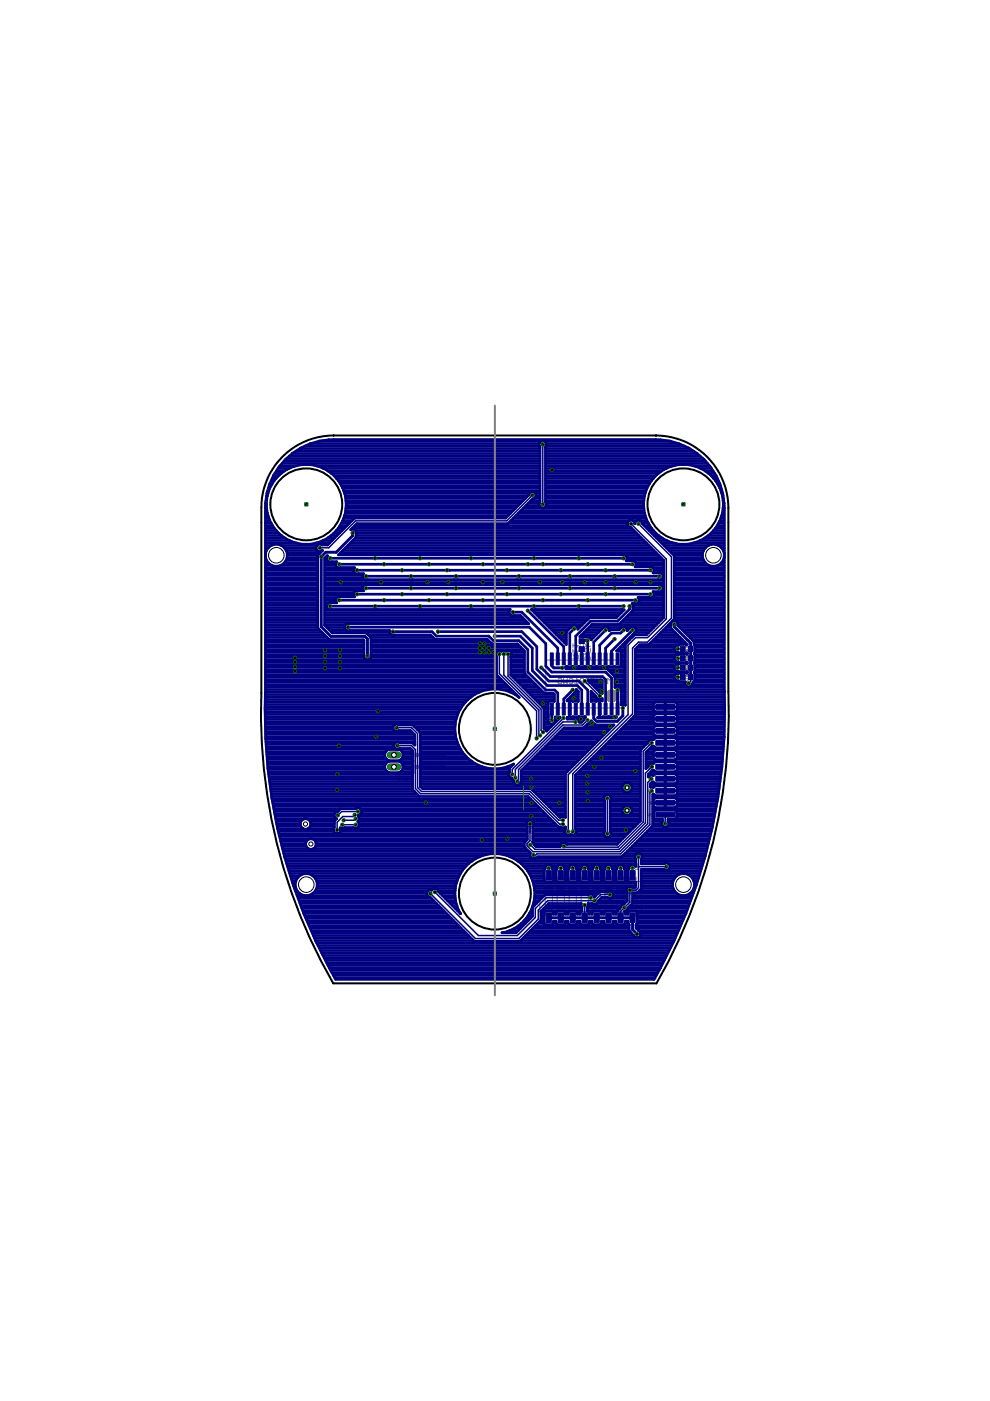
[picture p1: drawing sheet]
<svg xmlns="http://www.w3.org/2000/svg" width="210mm" height="297mm" viewBox="0 0 210 297" stroke-linecap="round" stroke-linejoin="round" font-family="sans-serif">
<g fill="none" stroke="#808080" stroke-width=".21">
<path d="M115.7 140h16.5v10.1h-16.5zM121.5 139.6h1.1v-.6l-.2-.2h-.3l-.2 .2v.6M121.5 138.8l.4 .4M121.5 138h1.1l-.3 .4M121.5 136.5v.8M121.5 137.6v.8M121.5 136.9h1.1l-.3 .4M123 136.3v.9M123.7 136.3v.9M124 138.6h.2v.2h-.2zM124 137.1h1.2M124 136.5l.4 .6 .4-.6"/>
<path d="M124.6 139.2v.6l.2 .2 .4-.2v-.4l-.2-.2h-.8l-.2 .2v.4l.2 .2M125.2 137.5v.7h-.6l.2-.4-.2-.3h-.4l-.2 .1v.4l.2 .2M143.1 139.7h.7v1.7M143.1 138.3h.7l-.5-.6v1.2M143.3 136.3l-.2 .2 .2 .4h.4l.1-.2M143.3 138.6l.5 .4-.5 .4M143.3 136.3h.2M143.8 138.3v1.1M143.8 135.9l-.1-.2h-.4l-.2 .2 .2 .4M144.3 138.5l.1-.2h.4l.2 .2v.7M144.3 138.5v.7l.1 .2h.4l.2-.2M144.3 138.5l.7 .7"/>
<path d="M144.3 136.9h.7M144.3 138.9h.7M145 136.1l-.4-.4v1.2M145 138.1l-.4-.4v1.2M145.2 139.2h.8M145.2 137.9h.8M145.2 137.2h.8M145.2 139.9h.8M145.4 139.4h.8M145.8 136.5l-.4 .4M145.8 138.5l-.4 .4M146.2 138.6l-.4-.3v1.1"/>
<path d="M146.2 136.5h-.6l-.2-.2v-.4l.2-.2h.6v1.2M146.2 138.5h-.6l-.2-.2v-.4l.2-.2h.6v1.2M85.4 158.8h2.6v5.1h-2.6zM118.3 144l.2-.2h.4l.2 .2v.8l-.2 .2h-.4l-.2-.2v-.4h.4M119.5 143.8v1.2l.4-.4 .4 .4v-1.2M120.7 144l.2-.2h.3l.2 .2v.8l-.2 .2h-.3l-.2-.2M121.8 145h.8M122.6 144.2l-.4-.4v1.2M123.8 144l-.2-.2h-.4l-.2 .2v.2l.8 .8h-.8M124.9 144l-.1-.2h-.4l-.2 .2v.2l.7 .8h-.7M126.1 143.8h-.8l.8 1.2M126.5 143.8l.8 1.2"/>
<path d="M127.3 143.8l-.8 1.2M127.7 145v-.8l.4-.4 .4 .4v.8M127.7 144.4h.8M128.4 147.6l.1 .5M128.4 147.7h2.5M128.4 147.6h2.5M128.4 147.5h2.5M128.4 147.4h2.5M128.4 147.8h2.5M128.4 147.3h2.5M128.5 147.9h2.4M128.5 147.3h2.4"/>
<path d="M128.5 147.2h2.4M128.5 148h2.4M128.5 148.1l.1 .2M128.5 148.1h2.3M128.5 147.1h2.3M128.6 147h2.2M128.6 148.2h2.2M128.6 148.3l.2 .2M128.6 146.9h2.1M128.7 148.3h2M128.7 146.8l-.3 .8M128.7 146.8h2"/>
<path d="M128.7 148.4h1.9M128.8 148.5a1.3 1.3 0 0 0 1.7 .1M128.8 146.7h1.8M128.8 148.5h1.7M128.8 145v-1.2l.4 .4 .4-.4v1.2M128.9 146.6h1.6M128.9 148.6h1.5M129 146.5h1.3M129.1 148.7h1.2M129.2 146.4h1M129.3 148.8h.8M129.6 146.3l.5 .1 .5 .3"/>
<path d="M129.7 146.3l-.5 .1-.5 .4M130.6 146.7l.3 .4M130.8 148.2l-.3 .4M130.9 147.1v.2M130.9 148l-.1 .2M130.9 147.3v.7M137.6 150v.5l.5-.5 .2 .1-.1 .4M137.6 152.5v.5M137.6 154.4h.4v.4h-.3zM137.6 155.1v.5M137.6 157.6v.5M137.6 159.4v.5l.5-.5 .2 .1-.1 .4"/>
<path d="M137.6 152.8h.7l-.2 .2M137.6 155.3h.7l-.2 .3M137.6 157.8h.7l-.2 .3M138 151.9h-.4l.1 .4 .3-.2M138 151.9h.3l-.1 .4-.2-.2M138 151.9v.2M138 156.8v.6l.3-.4h-.7M138.2 149.2l-.6 .2 .1 .3M138.2 149.2l.1 .4-.6 .1M138.2 149.2l-.5 .5M138.3 154.3l-.3 .5M143.1 141.7l.7 .6h-.5l-.2 .4 .2 .2h.4l.1-.2"/>
<path d="M143.3 140.6l.5 .4-.5 .4M143.3 142.6l.5 .4-.5 .4M143.3 144.6l.5 .4-.5 .4M143.8 142.2v1.2M143.8 144.3v1.1M143.8 140.3l-.3-.2-.4 .2v.4l.2 .2h.4l.1-.2M144.3 140.4l.1-.1h.4l.2 .1v.8M144.3 142.5l.1-.3h.4l.2 .3v.7M144.3 144.4l.1-.1h.4l.2 .1v.8M144.3 140.4v.8l.1 .2h.4l.2-.2M144.3 142.5v.7l.1 .2h.4l.2-.2M144.3 144.4v.8l.1 .2h.4l.2-.2"/>
<path d="M144.3 140.4l.7 .8M144.3 142.5l.7 .7M144.3 144.4l.7 .8M144.3 140.9h.7M144.3 142.9h.7M145 140.1l-.4-.4v1.2M145 142.1l-.4-.4v1.2M145.2 141.9h.8M145.2 141.2h.8M145.2 143.9h.8M145.2 143.2h.8M145.4 141.4h.8"/>
<path d="M145.4 143.4h.8M145.4 145.4h.8M145.8 140.5l-.4 .4M145.8 142.5l-.4 .4M146.2 140.6l-.4-.3v1.1M146.2 142.6l-.4-.4v1.2M146.2 144.6l-.4-.3v1.1M146.2 140.5h-.6l-.2-.2v-.4l.2-.2h.6v1.2M146.2 142.5h-.6l-.2-.2v-.4l.2-.2h.6v1.2M84.6 164.6h-.7l.7 1.1M85.4 161.3h2.6M85.8 165.3h-.6l-.2-.2v-.3l.2-.2h.6v1.1"/>
<path d="M86.2 164.6h.4M86.4 164.6v.9l.2 .2 .4-.2M137.6 172.5v.5l.5-.5 .2 .1-.1 .4M137.6 160.1v.5M137.6 162.7v.5M137.6 167.6h.4v.3h-.3zM137.6 160.4h.7l-.2 .2M137.6 162.9h.7l-.2 .3M138 165h-.4l.1 .4 .3-.1M138 165h.3l-.1 .4-.2-.1M138 165v.3M138 170v.5l.3-.4h-.7"/>
<path d="M138.2 161.9l-.6 .2 .1 .3M138.2 161.9l.1 .4-.6 .1M138.2 161.9l-.5 .5M138.3 167.4l-.3 .5M114.4 186.9h21.6v6.4h-21.6zM115.6 188.1h1.5v4h-1.5zM118.1 188.1h1.6v4h-1.6zM120.7 188.1h1.5v4h-1.5zM121.3 183.7l-.2-.1 .2-.4h.4l.2 .2-.2 .3M121.3 183.7h.4M121.3 183.7l-.2 .2 .2 .4h.4l.2-.2-.2-.4M122.3 183.4l.2-.2h.4l.1 .2v.7"/>
<path d="M122.3 183.4v.7l.2 .2h.4l.1-.2M122.3 183.4l.7 .7M123.2 188.1h1.5v4h-1.5zM123.4 183.4l.2-.2h.4l.2 .2v.7M123.4 183.4v.7l.2 .2h.4l.2-.2M123.4 183.4l.8 .7M124.6 183.4l.2-.2h.4l.2 .4-.2 .1h-.4l-.2 .4 .2 .2h.4l.2-.2M125.8 188.1h1.5v4h-1.5zM125.8 183.2v1.1l.4-.4M126.2 183.9l-.2-.2v-.3l.2-.2h.5v1.1M126.2 183.9h.5M126.5 183.2v1.1l-.3-.4"/>
<path d="M126.9 183.4l.2-.2h.4l.2 .4-.2 .1h-.4l-.2 .4 .2 .2h.4l.2-.2M127.3 183.2v1.1M127.9 183.4l.2-.2h.6v1.1h-.6l-.2-.2zM128.3 188.1h1.5v4h-1.5zM129.1 183.7h.8M130.3 183.2h.7M130.7 183.2v1.1M130.8 188.1h1.5v4h-1.5zM131.4 183.2h.4M131.4 184.3h.4M131.6 183.2v1.1M132.2 183.4l.2-.2h.6v1.1h-.6l-.2-.2 .2-.4z"/>
<path d="M132.4 183.7h.6M133.3 188.1h1.6v4h-1.6zM133.4 183.7h.8M133.6 191.3h.6M134.2 190.7l-.3-.3v.9M134.7 183.7l-.1-.1 .1-.4h.4l.2 .2-.2 .3M134.7 183.7h.4M134.7 183.7l-.1 .2 .1 .4h.4l.2-.2-.2-.4"/>
</g>
<g fill="#808080" stroke="#808080" stroke-width=".21">
<path d="M133.4 193.3h1.5v.9h-1.5z"/>
<path d="M133.8 194.2h.6v1.1h-.6z"/>
<path d="M130.8 193.3h1.5v.9h-1.5z"/>
<path d="M131.3 194.2h.6v1.1h-.6z"/>
<path d="M128.3 193.3h1.5v.9h-1.5z"/>
<path d="M128.7 194.2h.6v1.1h-.6z"/>
<path d="M125.8 193.3h1.4v.9h-1.4z"/>
<path d="M126.2 194.2h.6v1.1h-.6z"/>
<path d="M123.2 193.3h1.5v.9h-1.5z"/>
<path d="M123.7 194.2h.6v1.1h-.6z"/>
<path d="M120.7 193.3h1.5v.9h-1.5z"/>
<path d="M121.1 194.2h.6v1.1h-.6z"/>
<path d="M118.1 193.3h1.5v.9h-1.5z"/>
<path d="M118.6 194.2h.6v1.1h-.6z"/>
<path d="M115.6 193.3h1.5v.9h-1.5z"/>
<path d="M116.1 194.2h.5v1.1h-.5z"/>
<path d="M133.4 186h1.5v.9h-1.5z"/>
<path d="M133.8 184.9h.6v1.1h-.6z"/>
<path d="M130.9 186h1.4v.9h-1.4z"/>
<path d="M131.3 184.9h.6v1.1h-.6z"/>
<path d="M128.3 186h1.5v.9h-1.5z"/>
<path d="M128.7 184.9h.6v1.1h-.6z"/>
<path d="M125.8 186h1.5v.9h-1.5z"/>
<path d="M126.2 184.9h.6v1.1h-.6z"/>
<path d="M123.2 186h1.5v.9h-1.5z"/>
<path d="M123.7 184.9h.6v1.1h-.6z"/>
<path d="M120.7 186h1.5v.9h-1.5z"/>
<path d="M121.1 184.9h.6v1.1h-.6z"/>
<path d="M118.2 186h1.4v.9h-1.4z"/>
<path d="M118.6 184.9h.6v1.1h-.6z"/>
<path d="M115.6 186h1.5v.9h-1.5z"/>
<path d="M116.1 184.9h.5v1.1h-.5z"/>
<path d="M122.9 137.2h.9v.4h-.9z"/>
<path d="M122.9 135.9h.9v.5h-.9z"/>
<path d="M144.8 137.1h.4v.9h-.4z"/>
<path d="M146 137.1h.5v.9h-.5z"/>
<path d="M144.8 139.1h.4v.9h-.4z"/>
<path d="M146 139.1h.5v.9h-.5z"/>
<path d="M144.8 141.1h.4v.9h-.4z"/>
<path d="M146 141.1h.5v.9h-.5z"/>
<path d="M144.8 143.2h.4v.8h-.4z"/>
<path d="M146 143.2h.5v.8h-.5z"/>
<path d="M133.3 188.1h1.6v1.5h-1.6z"/>
<path d="M130.8 188.1h1.5v1.5h-1.5z"/>
<path d="M128.3 188.1h1.5v1.5h-1.5z"/>
<path d="M125.8 188.1h1.5v1.5h-1.5z"/>
<path d="M123.2 188.1h1.5v1.5h-1.5z"/>
<path d="M120.7 188.1h1.5v1.5h-1.5z"/>
<path d="M118.1 188.1h1.6v1.5h-1.6z"/>
<path d="M115.6 188.1h1.5v1.5h-1.5z"/>
<path d="M88 162.2h.5v.8h-.5z"/>
<path d="M88 159.7h.5v.7h-.5z"/>
<path d="M84.4 162.2h1v.8h-1z"/>
<path d="M84.4 159.7h1v.7h-1z"/>
</g>
<path d="M88.6 162.6h5.7M88.6 160.1h5.7" fill="none" stroke="#808080" stroke-width=".76"/>
<g fill="#000080" stroke="#000080" stroke-width=".21">
<path d="M128.5 184.6h1.1v2h-1.1z"/>
<path d="M128.5 193.6h1.1v2h-1.1z"/>
<path d="M123.4 184.6h1.1v2h-1.1z"/>
<path d="M123.4 193.6h1.1v2h-1.1z"/>
<path d="M118.3 184.6h1.1v2h-1.1z"/>
<path d="M120.9 193.6h1.1v2h-1.1z"/>
<path d="M120.9 184.6h1.1v2h-1.1z"/>
<path d="M126 184.6h1.1v2h-1.1z"/>
<path d="M126 193.6h1.1v2h-1.1z"/>
<path d="M118.3 193.6h1.1v2h-1.1z"/>
<path d="M131 184.6h1.1v2h-1.1z"/>
<path d="M131 193.6h1.1v2h-1.1z"/>
<path d="M115.8 184.6h1.1v2h-1.1z"/>
<path d="M115.8 193.6h1.1v2h-1.1z"/>
<path d="M133.6 193.6h1.1v2h-1.1z"/>
<path d="M133.6 184.6h1.1v2h-1.1z"/>
<path d="M124.3 138.4h.6v2.6h-.6z"/>
<path d="M125.6 138.4h.6v2.6h-.6z"/>
<path d="M123 138.4h.7v2.6h-.7z"/>
<path d="M126.8 138.4h.7v2.6h-.7z"/>
<path d="M121.8 138.4h.6v2.6h-.6z"/>
<path d="M128.1 138.4h.6v2.6h-.6z"/>
<path d="M120.5 138.4h.6v2.6h-.6z"/>
<path d="M119.2 138.4h.6v2.6h-.6z"/>
<path d="M129.3 138.4h.7v2.6h-.7z"/>
<path d="M117.9 138.4h.7v2.6h-.7z"/>
<path d="M130.6 138.4h.7v2.6h-.7z"/>
<path d="M124.3 149.1h.6v2.5h-.6z"/>
<path d="M125.6 149.1h.6v2.5h-.6z"/>
<path d="M123 149.1h.7v2.5h-.7z"/>
<path d="M126.8 149.1h.7v2.5h-.7z"/>
<path d="M121.8 149.1h.6v2.5h-.6z"/>
<path d="M128.1 149.1h.6v2.5h-.6z"/>
<path d="M120.5 149.1h.6v2.5h-.6z"/>
<path d="M119.2 149.1h.6v2.5h-.6z"/>
<path d="M129.3 149.1h.7v2.5h-.7z"/>
<path d="M117.9 149.1h.7v2.5h-.7z"/>
<path d="M130.6 149.1h.7v2.5h-.7z"/>
<path d="M116.7 138.4h.6v2.6h-.6z"/>
<path d="M116.7 149.1h.6v2.5h-.6z"/>
<path d="M122.8 135.4h1.1v1h-1.1z"/>
<path d="M122.8 137.1h1.1v1h-1.1z"/>
<path d="M145.9 137h1.1v1.1h-1.1z"/>
<path d="M144.3 137h1v1.1h-1z"/>
<path d="M145.9 139h1.1v1.1h-1.1z"/>
<path d="M144.3 139h1v1.1h-1z"/>
<path d="M145.9 141h1.1v1.1h-1.1z"/>
<path d="M144.3 141h1v1.1h-1z"/>
<path d="M145.9 143h1.1v1.1h-1.1z"/>
<path d="M144.3 143h1v1.1h-1z"/>
<path d="M139 149.4h4v1h-4z"/>
<path d="M139 151.9h4v1h-4z"/>
<path d="M139 154.5h4v1h-4z"/>
<path d="M139 157h4v1h-4z"/>
<path d="M139 159.5h4v1h-4z"/>
<path d="M139 162.1h4v1h-4z"/>
<path d="M139 164.6h4v1h-4z"/>
<path d="M139 167.2h4v1h-4z"/>
<path d="M139 169.7h4v1h-4z"/>
<path d="M139 172.2h4v1h-4z"/>
</g>
<g fill="none" stroke="#000080" stroke-width=".32">
<path d="M115.1 94.3v12.6M112.9 105l-5.4 5.4h-32.1l-5.7 5.7h-1.9M133.8 111.1l7.5 7.4v12.7l-4 4h-2.6l-1.5 1.6v14.7l-12.7 12.7v12.1M135.4 111.1l7 6.9v13.1l-5.1 5h-1.9l-1.3 1.3v14l-12.7 12.7v12.2M105.9 138.7v4.1l7.9 7.9v5.8M106.8 138.7v4.4l7.5 7.4v5.2l.2 .2M107.7 138.7v4.6l7 7v4.5l.4 .4M143.7 137.6h1.1M143.7 139.6h1.1M84.1 154.3h3.2l1.2 1.3v11.4l.9 .8h23l6 6.1h1M84.3 158.1h2.9l.9 .8v8.3l1.1 1.1h23l6.4 6.4h.8M119.5 152.3l-10.9 10.9v1"/>
<path d="M122 153.1h-2.6l-10.1 10.1v1.7M124 144.4l3.1 3.2M124.6 152.7l-1.1 1h-4.1l-9.5 9.5v2.2l-.2 .3M138.2 157.5l-1.8 1.8v15l-5.4 5.3h-11.3l-.2-.2M143.7 141.6h1.1M143.7 143.6h1.1M146.5 143.6v.9l-.5 .4M72.6 174.9h2.8M75.2 172.8l-.3 .3h-2.2l-1.2 1.2v1.7M75.4 173.6l-.3 .3h-2.2M75.9 172.1h-3.5l-.8 .8M128.8 169.2v7.6"/>
<path d="M138.1 165.1l-.8 .8v8.8l-5.9 5.9h-18.4l-1.3-1.3v-.4l.7-.7v-3.5M138.2 167.7l-.4 .3v6.9l-6.2 6.1h-17.8l-.2 .3h-.5M138.2 162.6l-1.4 1.3v10.6l-5.6 5.6h-17.8l-1-1M141 172.7v1.9M91.3 189.5l9.5 9.5h9.2l4.1-4.1v-1.9l2-2h10l1.3-1.3h1.9M92.2 189.1l9.2 9.3h8.3l3.8-3.9v-1.9l2.3-2.3h9.4M116.4 184.1v1.5M118.9 184.1v1.5M121.4 184.1v1.5M124 184.1v1.5M124 191.9v2.7M126.5 184.1v1.5"/>
<path d="M129 184.1v1.5M131.6 184.1v1.5M134.1 184.1v1.5M135.4 181.7v6.5l-.5 .5h-1.4v2.6l-1.9 1.9v1.4M135.4 183.7h5.9"/>
</g>
<g fill="none" stroke="#000080" stroke-width=".57">
<path d="M58.6 99.8h1.7M58.9 99.3h2.4M59.3 98.8h3.4M59.8 98.3h54.7M60.2 97.7h54.3M60.7 99.6h.1M60.7 99.6l-1.4 1M60.8 97.2h53.7M61.4 96.7h53.1M62 96.2h52.5M62.3 98.9h.1M62.3 98.9l1.8-.4h1.7l1.7 .4"/>
<path d="M62.3 98.9l-1.6 .7M62.8 95.6h51.7M63.6 95.1h50.9M64.7 94.6h49.7M65.9 94h48.4M67.2 98.8h47.3M67.5 98.9l1.7 .7M67.5 98.9h.1M67.7 93.5h47.1M68.6 99.3h45.9M69.2 99.6l1.4 1M69.2 99.6h.1"/>
<path d="M69.5 99.8h45M114.6 93.6a.79 .79 0 0 1 1.1 .1 .79 .79 0 0 1 0 1.1v11.6a.78 .78 0 0 1-.1 1.1 .78 .78 0 0 1-1.1 0 .78 .78 0 0 1 0-1.1v-11.6a.79 .79 0 0 1 .1-1.2zM115.4 93.5h26.6M115.7 99.8h24.6M115.7 99.3h25.6M115.7 98.8h27M115.7 98.3h34.3M115.7 97.7h33.8M115.7 97.2h33.3M115.7 96.7h32.7M115.7 96.2h32.1M115.7 95.6h31.3"/>
<path d="M115.7 95.1h30.5M115.8 94.6h29.3M115.8 94h28.1M140.7 99.6h.1M140.7 99.6l-1.5 1M142.3 98.9h.1M142.3 98.9l1.7-.4h1.8l1.7 .4M142.3 98.9l-1.6 .7M147.2 98.8h3.3M147.5 98.9h.1M147.5 98.9l1.6 .7M148.5 99.3h2.4"/>
<path d="M149.1 99.6h.1M149.1 99.6l1.5 1M149.5 99.8h1.7M56.3 110.9h.1M56.3 117.3a2.35 2.35 0 0 1 3.6-1.5 2.35 2.35 0 0 1 0 3.9 2.35 2.35 0 0 1-3.6-1.5M56.3 112h1.8M56.3 109.9h.7M56.3 116.7h.2M56.3 119.9h1.4M56.3 119.3h.6M56.3 118.8h.2M56.3 118.3h.1"/>
<path d="M56.3 117.8h.1M56.3 117.2h.1M56.3 116.2h.6M56.3 115.7h1.3M56.3 115.1h6.6M56.3 114.6h5.1M56.3 114.1h4.1M56.3 113.5h3.4M56.3 113h2.8M56.3 112.5h2.3M56.3 111.4h1.5M56.3 110.9h1.2"/>
<path d="M56.3 110.4h.9M56.3 109.3h.5M56.3 108.8h.4M56.3 108.3h.3M56.3 107.7h.2M56.3 107.2h.2M56.3 106.7h.2M56.4 106.2h.1M56.5 106.9v.1M56.5 106.9l.1 1.8M56.5 105.6h.1M56.5 105.1h.2"/>
<path d="M56.6 104.6l-.3 3.1v39.4a113.5 113.5 0 0 0 14.9 60.5h67.5l4.2-8.1 2.5-5.8M56.6 104.6a14.4 14.4 0 0 1 14.1-11.4h68.3a14.5 14.5 0 0 1 14.5 13.5M56.6 104.6h.2M56.6 105.2h.1M56.6 108.7h.1M56.6 105.2l-.1 1.7M56.6 108.7l.6 1.7M56.7 104.1h.3M57.1 103h.4M57.2 103.5h-.3M57.2 110.4h.1M57.2 103.5l-.6 1.7"/>
<path d="M57.2 110.4l.9 1.5M57.2 102.5h.6M57.5 102h.6M57.7 101.4h.8M58 100.9h1M58.1 102h.1M58.1 111.9v.1M58.1 102l-.9 1.5M58.1 111.9l1.2 1.3M58.3 100.4h1.3M59.3 100.6h.1M59.3 100.6l-1.2 1.4"/>
<path d="M59.3 113.2h.1M59.3 113.2l1.4 1.1M59.5 119.9h7.9M59.6 115.7h7.6M60.2 119.3h7.2M60.3 116.2h6.7M60.6 118.8h6.8M60.7 116.7h6.5M60.7 114.3h.1M60.9 118.3h6.5M60.9 117.2h7M60.9 117.8h6.5"/>
<path d="M67 115.1h2.9M68.5 114.6h1.9M68.8 119.9h2.4M68.8 119.3h2.4M68.8 118.8h.6M68.9 118.3h.3M69.4 118.8a.73 .73 0 0 0 .9 .3h1.1a.78 .78 0 0 0-.1 1 .78 .78 0 0 0 .9 .3M69.4 118.8a.74 .74 0 0 1 0-1l-.6 .5v14.3l1.7 1.6 7.3 .1 .9 1v3.7a.77 .77 0 0 1-.6 .9M69.5 114.1h1.5M70 118.4h62.2M70.2 113.5h1.3M70.2 100.4h44.3"/>
<path d="M70.6 100.6l1.2 1.4M70.6 100.6h.1M70.6 113.2h.1M70.6 113.2a8.5 8.5 0 0 1-9.9 1.1M70.6 113.2v.1M70.8 113h1.2M70.8 100.9h43.7M71.3 112.5h1.2M71.3 101.4h43.2M71.8 112h1.2M71.8 102l.9 1.5M71.8 102h.1"/>
<path d="M71.8 111.9v.1M71.8 111.9l-1.2 1.3M71.8 102h42.7M71.9 119.6h62.2M72.1 111.4h1.5M72.1 102.5h42.4M72.2 117.2h66.9M72.4 110.9h1.7M72.4 103h42.1M72.7 103.5l.5 1.7M72.7 103.5h41.8M72.7 110.4h.1"/>
<path d="M72.7 110.4l-.9 1.5M72.7 110.4h1.9M72.7 116.7h65.9M72.9 104.1h41.6M73 109.3h34.7M73 104.6h39.2M73.2 108.8h35.1M73.2 105.1h38.8M73.2 105.2h.1M73.2 108.7h.1M73.2 105.2l.2 1.7-.2 1.8M73.2 108.7l-.5 1.7"/>
<path d="M73.2 116.2h64.9M73.3 108.3h35.5M73.3 105.6h38.1M73.3 107.7h36M73.3 106.2h37.6M73.4 107.2h36.5M73.4 106.7h37M73.8 115.7h63.8M74.3 115.1h62.7M74.7 112h59.2M74.8 110.2l-5.4 5.3h-1.1a.8 .8 0 0 0-1.1 .2 .8 .8 0 0 0 .1 1.1 .8 .8 0 0 0 1.1-.1l-.6 .6a.76 .76 0 0 0-.4 1v14.7l.1 .3 2.5 2.4M74.8 110.2h.1"/>
<path d="M74.8 114.6h61.7M75.2 109.9l-.4 .3M75.2 111.4h57.9M75.4 114.1h60.6M75.4 112.5h59M75.5 113.5h59.9M75.5 113h59.4M107.8 110.9h25.2M108.3 110.4h25.1M108.9 109.9h28.1M109.4 109.3h27.4M109.9 108.8h26.8"/>
<path d="M110.4 108.3h26.2M111 107.7h25.5M111.5 107.2h2.9M112 106.7h2.3M112.2 104.6a.78 .78 0 0 1 1.3 0 .78 .78 0 0 1-.6 1.2l-5.2 5.2h-32.1l-1.2 1.3a.77 .77 0 0 1 .9 .1 .77 .77 0 0 1 .2 .8l-.1 .8-3.6 3.6h60.6l.3 .1M112.2 104.6l-.1 .4-4.9 4.9h-34.3M112.5 106.2h2M113.3 105.6h1.2M113.5 104.6h1M113.6 105.1h.9M115.7 106.2h20.8M115.7 105.6h20.9"/>
<path d="M115.7 105.1h20.9M115.7 104.6h21.1M115.7 104.1h21.3M115.7 103h21.7M115.7 102.5h22.1M115.7 102h22.3M115.7 101.4h22.8M115.7 100.9h23.3M115.7 100.4h23.9M115.8 107.2h20.7M115.8 106.7h20.7M132.7 117.7a.78 .78 0 0 1 .2 1.1"/>
<path d="M132.7 117.8h7M132.9 118.8l-.1 .1h1a.78 .78 0 0 1 1 .3 .78 .78 0 0 1-.1 1h2.9a.78 .78 0 0 1 1 .3 .78 .78 0 0 1-.1 1h1.1M132.9 118.8h7.8M133 118.3h7.2M133 110.9a.79 .79 0 0 1 .8-.6 .79 .79 0 0 1 .8 .6M133 110.9a.76 .76 0 0 0 .8 .9l6.9 7M134.2 110.4h.8M134.6 110.9v.2v-.2M134.6 110.9h.1M134.6 110.9a.79 .79 0 0 1 .8-.6 .79 .79 0 0 1 .8 .6M134.8 119.3h5.9M134.9 119.9h5.8"/>
<path d="M135.8 110.4h1.4M136.2 110.9l6.8 6.9v13.5l-.5 .4a.79 .79 0 0 1 .9 0 .79 .79 0 0 1 .3 .8M136.2 110.9h1.3M136.6 111.4h1.2M136.6 105.2h.1M136.6 105.2l-.2 1.7 .2 1.8 .6 1.7M137.1 112h1M137.2 103.5h-21.5M137.2 103.5l-.6 1.7M137.2 110.4l.8 1.5 1.2 1.3M137.6 112.5h1M138 102h.1"/>
<path d="M138 102l-.8 1.5M138.2 113h.8M138.7 113.5h1M139.2 114.1h1.2M139.2 100.6h.1M139.2 113.2v.1M139.2 100.6l-1.2 1.4M139.2 113.2l1.5 1.1M139.7 114.6h1.7M140.3 115.1h2.6M140.7 114.3h.1M140.7 114.3l1.6 .7"/>
<path d="M140.7 118.8v12.2l-3.6 3.6h-2.6l-1.9 1.9v13l-.4-.2-.5 .1v-2.9a.72 .72 0 0 0-.3-.9M140.8 115.7h9.4M141.3 116.2h8.2M141.9 116.7h7.3M142.3 115l1.7 .4h1.8l1.7-.4M142.3 115h.1M142.4 117.2h6.6M142.9 117.8h6M143 119.9h7.4M143 119.3h6.6M143 118.8h6.2M143 118.3h6"/>
<path d="M147 115.1h6.6M147.5 115h.1M148.4 114.6h5.2M149.1 114.3h.1M149.1 114.3l-1.6 .7M149.4 114.1h4.2M150.2 113.5h3.4M150.2 100.4h1.3M150.6 100.6h.1M150.6 113.2h.1M150.6 100.6l1.2 1.4M150.6 113.2l-1.5 1.1"/>
<path d="M150.6 113.2v.1M150.8 113h2.8M150.8 100.9h1M151.3 112.5h2.3M151.3 101.4h.8M151.7 112h1.9M151.8 102l.9 1.5M151.8 102h.1M151.8 111.9v.1M151.8 111.9l-1.2 1.3M151.8 102h.5M152.1 111.4h1.5"/>
<path d="M152.1 102.5h.5M152.1 119.9h1.5M152.3 115.7h1.3M152.4 110.9h1.2M152.4 103h.4M152.7 103.5l.5 1.7M152.7 103.5h.2M152.7 110.4h.1M152.7 110.4l-.9 1.5M152.7 110.4h.9M152.8 109.9h.8M152.8 104.1h.3"/>
<path d="M152.9 119.3h.7M153 116.2h.6M153 109.3h.6M153 104.6h.2M153.2 108.8h.4M153.2 105.1h.1M153.2 105.2h.1M153.2 108.7h.1M153.2 105.2l.2 1.7-.2 1.8M153.2 108.7l-.5 1.7M153.2 108.3h.4M153.2 105.6h.2"/>
<path d="M153.3 118.8h.3M153.3 107.7h.3M153.3 106.2h.2M153.3 116.7h.3M153.4 107.2h.1M153.4 106.7h.1M153.5 106.7l.1 1M153.5 118.3h.1M153.5 117.2h.1M153.6 107.7v39.1M153.6 117.3a2.35 2.35 0 0 0-3.7-1.5 2.35 2.35 0 0 0 0 3.9 2.35 2.35 0 0 0 3.7-1.5M153.6 117.8h.1"/>
<path d="M56.3 120.9h11.1M56.3 132.5h11.1M56.3 136.7h20.9M56.3 126.7h11.1M56.3 127.8h11.1M56.3 134.6h12.5M56.3 120.4h11.1M56.3 121.5h11.1M56.3 135.7h20.8l.1 3.2a.75 .75 0 0 0 .6 1M56.3 139.9h49M56.3 139.4h20.9M56.3 138.8h20.9"/>
<path d="M56.3 138.3h20.9M56.3 137.8h20.9M56.3 137.2h20.9M56.3 136.2h20.9M56.3 135.1h13M56.3 134.1h12M56.3 133.6h11.5M56.3 133h11.1M56.3 132h11.1M56.3 131.4h11.1M56.3 130.9h11.1M56.3 130.4h11.1"/>
<path d="M56.3 129.9h11.1M56.3 129.3h11.1M56.3 128.8h11.1M56.3 128.3h11.1M56.3 127.2h11.1M56.3 126.2h11.1M56.3 125.7h11.1M56.3 125.1h11.1M56.3 124.6h11.1M56.3 124.1h11.1M56.3 123.5h11.1M56.3 123h11.1"/>
<path d="M56.3 122.5h11.1M56.3 122h11.1M68.8 120.9h6.2M68.8 132.5h4.4M68.8 126.7h2.6M68.8 127.8h2.5M68.8 120.4h2.9M68.8 121.5h6.4M68.8 132h43M68.8 131.4h42.5M68.8 130.9h42M68.8 130.4h39.4"/>
<path d="M68.8 129.9h39.1M68.8 129.3h39.3M68.8 128.8h.5M68.8 128.3h.5M68.8 127.2h2.3M68.8 126.2h6.2M68.8 125.7h6.2M68.8 125.1h8.2M68.8 124.6h8.1M68.8 124.1h8.4M68.8 123.5h71.9M68.8 123h71.9"/>
<path d="M68.8 122.5h8.1M68.8 122h8.1M69.3 133h3.7M69.8 127.7a.78 .78 0 0 0-.5 1 .78 .78 0 0 0 1 .5h37.9l-.1 .1M69.8 133.6h3.5M70 128.5h62.2M70.4 134.1h12.2M71.9 127.3h62.8M72.1 120.4h3.1a.77 .77 0 0 0-.1 1 .77 .77 0 0 0 .9 .2h1.1a.77 .77 0 0 0-.1 1 .77 .77 0 0 0 .9 .3h61.6a.78 .78 0 0 0 1.1-.7 .78 .78 0 0 0-1.1-.7M73.2 132.5a.78 .78 0 0 0 0 1 .78 .78 0 0 0 .9 .2h8.5a.77 .77 0 0 0 .2 .8 .77 .77 0 0 0 .9 .1h7.6l1.1 1h11l1.1 .9h5.2l1.5 1.5 .1 4.9 4 4 2 .1 .2 .2v1.5h-1l-.3 .2v3.6a.78 .78 0 0 0 .8 1 .78 .78 0 0 0 .7-1v-.5M73.8 133h38.4l3.5 3.5v4.7l1.3 1.3h11.4l1.3 1.3v6.5M75.7 120.9h62.2"/>
<path d="M75.7 126h62.2M77 125.2a.79 .79 0 0 1 0-1 .79 .79 0 0 1 .9-.2h61.6a.78 .78 0 0 1 1.1 .7 .78 .78 0 0 1-1.1 .7h-1a.76 .76 0 0 1 .1 1 .76 .76 0 0 1-1 .3M77 125.2l.1 .1h-1.1a.77 .77 0 0 0-.9 .2 .77 .77 0 0 0 .1 1h-3a.78 .78 0 0 0-.9 .3 .78 .78 0 0 0 .1 1l-1.2-.1M77.6 122.2h62.2M77.6 124.7h62.2M78.1 134.6h4.9M78.6 135.1h13.2M78.7 136.7h31.2M78.7 135.7h24.7M78.7 139.4h26.6M78.7 138.8h26.4M78.7 138.3h26.5"/>
<path d="M78.7 137.8h32.3M78.7 137.2h31.7M78.7 136.2h25.3M83.3 133.9h8.3l.9 1h11.2l.9 .9h5.4l1.9 1.9v4.8l3.8 3.8h1.9l.7 .6v3.4M92.9 133.9h17.7l3.2 3.2v4.8l2.6 2.5h6.3l1.9 1.9v4M104.9 134.9h5.4l2.6 2.5v4.8l3.1 3.2h6.4l.9 .9v4M105.1 138.8l.2 .4v3.9M106.3 138a.8 .8 0 0 0-.9 0 .8 .8 0 0 0-.3 .8M106.3 138h.1M107.3 138a.78 .78 0 0 1 .8 0 .78 .78 0 0 1 .4 .8M107.3 138l-.6-.1-.4 .1M107.3 138h.1"/>
<path d="M108.1 129.3a.77 .77 0 0 0 0 1 .77 .77 0 0 0 .9 .2h1.3l1.8 1.7h-38a.76 .76 0 0 0-.9 .3M108.3 139.9h2.9M108.3 139.4h2.9M108.4 138.3h2.8M108.5 138.8l-.2 .4v3.9l7 7v4.4l.6 .5 2.8-3h-.9M108.5 138.8h2.7M108.7 129.8h1.9l7.7 7.6v2.3M111.9 129.5l7.6 7.6v2.6M112.8 129.3h19.5M113.3 129.9h18.5M113.8 130.4h17.4M114.4 130.9h16.3"/>
<path d="M114.9 131.4h9.6M115.4 132h8.5M116 132.5h7.4M116.5 133h4.5M117 133.6h3.5M117.5 134.1h2.6M118 134.6h2.1M118.6 135.1h1.5M119.1 135.7h1M119.6 136.2h.5M121.6 132.5l-.5 .3-1 1.3M121.8 133.3l-1 .9v5.5"/>
<path d="M121.9 132.5a.77 .77 0 0 1 .6 .9l2.3-2.3 5.9-.1 1.6-1.7-19.6-.1 7.4 7.5v-2.6M122.5 133h.4M123.3 134.6h3.1M123.3 137.6v2.1M123.8 134.1h3.1M124.4 133.6h3M124.6 135.8v3.9M124.6 131.3h.1M124.9 133h3M125 135.1h.9M125 135.1l.3 .6M125.3 135.7l2.4-2.4a.78 .78 0 0 1 .9-.5 .78 .78 0 0 1 .6 .9l.3-.2h1.8a.87 .87 0 0 1 .8-.7 .87 .87 0 0 1 .9 .6v.3l.4-.4a.78 .78 0 0 1 1.3-.3 .78 .78 0 0 1-.3 1.3l-3.7 3.7h.7l.3 .3v2.8l-.3 .3h-.9l-.2-.1-.1 .1h-1l-.2-.1-.1 .1h-1l-.1-.1-.2 .1h-1l-.1-.1-.1 .1h-1l-.2-.1-.1 .1h-1l-.1-.1-.2 .1h-1l-.1-.1-.1 .1h-1l-.2-.1-.1 .1h-1l-.1-.1-.2 .1"/>
<path d="M125.3 135.7h.1M125.4 132.5h13.7M128.4 133.6l-2.5 2.5v3.6M128.9 133h2.8M129.2 133.6h.2M130.3 135.5l-1.9 1.9v2.3M131 137.8h1.6M131.5 137.2h1.1M131.7 132h8M131.7 139.9h.9M131.7 139.4h.9M131.7 138.8h.9"/>
<path d="M131.7 138.3h.9M132 136.7h.6M132.2 131.4h8M132.2 133.6l-.6 .6h-1.9l-2.6 2.6v2.9M132.5 136.2h.4M132.7 130.9h8M132.8 133h.8M133 133.6h.2M133.1 135.7h.4M133.2 130.4h7.5M133.5 128.5v.7l-2.6 2.5h-5.7l-3.1 3.2v4.8M133.6 135.1h.4"/>
<path d="M133.8 129.9h6.9M134.1 133.6l-4.4 4.4v1.7M134.1 134.6h.4M134.2 134.9v.1M134.2 129.3h6.5M134.2 128.8l-.1 .8-2.8 2.7-5.8 .1-2.6 2.6 2.1 .1M134.2 128.8h6.5M134.2 128.3h6.5M134.6 133h4M134.7 139.9h8.3M134.7 139.4h8.3M134.7 138.8h8.7"/>
<path d="M134.7 138.3h8.8M134.7 137.8h8.3M134.7 134.1h2.9M134.9 133.6h3.2M135.1 137.2h7.9M135.3 127.8h5.4M135.5 127.2h5.2M137.5 136.7l4.8-4.7-.1 .5 .1 .8 3.4 3.4-1.6-.1-.2 .2a.79 .79 0 0 0-1 .8 .79 .79 0 0 0 1 .7l.2 .3M137.7 126.7h-2.4a.77 .77 0 0 1 .1 1 .77 .77 0 0 1-.9 .3h-.5l.3 .4-.1 .4M137.9 136.4h.1M138.1 136.2h7.1M138.2 126.7h2.5"/>
<path d="M138.5 120.4h2.2M138.6 135.7h6.1M138.6 125.7h2.1M138.7 126.2h2M138.7 120.9h2M139.1 135.1h5.1M139.6 134.6h4.1M140.1 121.5h.6M140.2 134.1h2.9M140.3 124.1h.4M140.5 125.1h.2M140.5 122.5h.2"/>
<path d="M140.6 122h.1M140.6 124.6h.1M140.7 133.6h1.9M141.2 133h1M141.8 132.5h.4M142.6 131.6h.1M142.8 131.4h10.8M143 120.9h10.6M143 126.7h10.6M143 127.8h10.6M143 120.4h10.6M143 121.5h10.6"/>
<path d="M143 130.9h10.6M143 130.4h10.6M143 129.9h10.6M143 129.3h10.6M143 128.8h10.6M143 128.3h10.6M143 127.2h10.6M143 126.2h10.6M143 125.7h10.6M143 125.1h10.6M143 124.6h10.6M143 124.1h10.6"/>
<path d="M143 123.5h10.6M143 123h10.6M143 122.5h10.6M143 122h10.6M143.6 132h10M143.7 132.6l3.4 3.4 .1 .7 .2 .1v1.5M143.7 132.5h9.9M143.7 132.5v.1M143.9 136.7h-8.3l-.9 .9v14l-12.7 12.7v11.5a.82 .82 0 0 1 0 1 .82 .82 0 0 1-1.1 .2 .79 .79 0 0 1-1-.2 .79 .79 0 0 1 0-1v-.5a.73 .73 0 0 1-1 0h-.5l-6.4-6.4h-54.4M144.1 138.6l-.2 .2a.79 .79 0 0 0-1 .8 .79 .79 0 0 0 1 .7l.2 .2M144.1 138.6h1.3M144.1 133h9.5"/>
<path d="M144.7 133.6h8.9M145.2 134.1h8.4M145.6 136.7h.1M145.6 138.4l.1 .1-.1 .2-.2-.1zM145.7 134.6h7.9M146.3 135.1h7.3M146.8 135.7h6.8M147.2 136.2h6.4M147.3 136.7h6.3M147.4 138.8v1.5l-.2 .2 .2 .3v1.5l-.2 .2 .2 .3v1.5l-.6 .6a.72 .72 0 0 1-.6 .8M147.4 138.3l-.2 .2 .2 .3M147.4 139.9h6.2"/>
<path d="M147.4 139.4h6.2M147.4 138.8h6.2M147.4 138.3h6.2M147.4 137.8h6.2M147.4 137.2h6.2M56.2 149.9h41.7M56.2 150.4h41.4M56.2 151.5h40.8M56.2 150.9h41.1M56.2 149.4h42M56.2 148.3h43M56.2 152h40.7"/>
<path d="M56.2 148.8h42.5M56.2 152.5h40.5M56.3 153.6h27.5M56.3 153.1h40.3M56.3 147.8h43.6M56.3 147.3h44.3M56.3 144.1h50M56.3 142.5h49M56.3 145.7h51.6M56.3 154.6h27.1M56.3 154.1h27M56.3 146.7h45.4"/>
<path d="M56.3 146.2h47.3M56.3 145.2h51.1M56.3 144.6h50.5M56.3 143.6h49.5M56.3 143h49M56.3 142h49M56.3 141.5h49M56.3 140.9h49M56.3 140.4h49M56.3 155.7h31.5M56.3 155.2h31M56.3 156.2h31.7"/>
<path d="M56.3 156.7h31.7M56.4 157.3h31.6M56.4 157.8h27.1M56.5 158.3h27M56.5 158.9h30.7M56.5 159.4h25.3M56.6 159.9h25M81.8 159.4a1.22 1.22 0 0 0 .7 1.9h2a1.24 1.24 0 0 0 .8-1.9M82.5 158.9l-.7 .5M83.3 154.1a.76 .76 0 0 1 1.3-.4h2.9l1.6 1.6v11.5M83.3 154.1a.78 .78 0 0 0 .4 .9 .78 .78 0 0 0 .9-.1h2.4l1 .9v2.2l-.5-.5h-2.7a.78 .78 0 0 0-1.2 .3 .78 .78 0 0 0 .5 1.1M84.4 158.9l.4-.2h2.2l.5 .5v8.2l1.4 1.5"/>
<path d="M84.4 153.6h12.1M84.5 158.9l.8 .5M85.3 159.4h2.2M85.5 159.9h2M87.8 157.8h.2M87.9 154.1h8.6M88.4 154.6h8.1M89 155.2h7.5M89.1 158.9h8.6M89.1 156.7h7.7M89.1 159.9h9.3M89.1 159.4h8.9"/>
<path d="M89.1 158.3h8.3M89.1 157.8h8M89.1 157.3h7.8M89.1 156.2h7.5M89.1 155.7h7.5M96.4 154.5v.1M96.4 154.5l.2 1.8M96.6 152.8h.1M96.6 156.3h.1M96.6 152.8l-.2 1.7M96.6 156.3l.6 1.7M97.2 151.1h.1"/>
<path d="M97.2 151.1l-.6 1.7M97.2 158h.1M97.2 158l.9 1.5M98.1 159.5v.1M98.1 159.5l1.2 1.3M99.3 148.3h.1M99.3 148.3l-1.2 1.3-.9 1.5M105.3 143.1l4.8 4.8-.9-.7M106.3 146.2h2.1M107.5 146.5l1.7 .7M107.5 146.5h.1M107.5 146.5a8.5 8.5 0 0 0-8.2 1.8"/>
<path d="M108.1 146.7h.8M108.3 142.5h2.9M108.3 143h3.2M108.3 142h2.9M108.3 141.5h2.9M108.3 140.9h2.9M108.3 140.4h2.9M108.8 143.6h3.2M109.2 147.2h.1M109.2 147.3h.3M109.3 144.1h3.2M109.8 144.6h3.2"/>
<path d="M110 147.8h.1M110.3 145.2h3.3M110.9 145.7h3.2M111.4 146.2h3.2M111.9 146.7h3.2M112.5 147.3h5M113 147.8h4.5M113.5 148.3h4M114 159.9h10M114 148.8h2.3M114.5 159.4h10M114.6 149.4h1.6"/>
<path d="M114.8 141.5l1.9 1.9h11.1l.6 .7v6.2M115.1 158.9h9.9M115.1 149.9h1.1M115.3 152h.9M115.3 154.1h1.5M115.3 153.6h2M115.3 153.1h1M115.3 152.5h.9M115.3 151.5h.9M115.3 150.9h.9M115.3 150.4h.9M115.6 158.3h9.9"/>
<path d="M115.6 154.6h.7M116.1 157.8h10M116.2 151.8h.1M116.6 157.3h10M117.2 156.7h9.9M117.7 156.2h10M117.7 153.1h.2M117.7 152h.1M117.7 152.5h.7M118.2 155.7h10M118.7 155.2h10M119.3 154.6h9.9"/>
<path d="M120 141.4h.1M120 141.4v.4h8.5l.5 .3M120 141.5h12.6M120.3 152.4l-.1 .1M120.3 152.1v.3M120.3 152.1h.1M120.4 148.3h2.2M120.8 148.5v3.6M120.8 150.3h.1M120.8 152h.1M120.8 149.9h.1M120.8 148.8h.1"/>
<path d="M120.8 151.5h.1M120.8 150.9h.1M120.8 150.4h.1M120.8 149.4h.1M120.9 147.8h1.7M121.4 146.3l-1.9 1.9v2.1M121.4 147.3h1.2M121.5 152h2.6l-.8 1.1h-.5a.78 .78 0 0 0-.4-.7 .78 .78 0 0 0-.9 .1h-1.3M121.6 152l-1.3 .1M122 146.7h.6M122.2 146.2l.4 .4v2.1l-2.4-.1 1.9-1.9M122.2 146.2l-.1 .5"/>
<path d="M122.2 146.2h.1M122.6 152l.1-.1 .1 .1M122.6 152.5h1.2M122.8 153.1h.6M123.8 152l.2-.1 .1 .1M124 154.1h5.8M124.5 153.6h1.6M124.7 144.1h2.8l.2 .3v2.6l-.5-.2zM125 144.6h2.7M125.3 153.1h.3M125.3 146.6l1.1 1a.76 .76 0 0 0 .5 .7 .76 .76 0 0 0 .8-.2v.5l-2.4 .1zM125.3 148.3h1.6"/>
<path d="M125.3 147.8h1.1M125.3 147.3h.7M125.3 146.7h.2M125.3 152.9a.79 .79 0 0 1-.7 .6l-.8 .8h-4.2l-9.1 9.1v2.3a.84 .84 0 0 1-.9 .8 .84 .84 0 0 1-.8-1l-.3-.5-.6-.4M125.3 152.8v.1M125.3 152.8l.8 .8M125.6 145.2h2.1M126.1 145.7h1.6M126.1 153.6l4.1 .1-10.3 10.3v9.3a1 1 0 0 0-1.2 0l-6.1-6.1h-23l-.5-.4M126.4 159.9h9.4M126.6 146.2h1.1M126.9 159.4h8.9"/>
<path d="M127.1 146.7h.6M127.1 148.5v3.6M127.1 150.3h.1M127.1 152h.1M127.1 149.9h.1M127.1 148.8h.1M127.1 151.5h.1M127.1 150.9h.1M127.1 150.4h.1M127.1 149.4h.1M127.4 148.3h.3M127.5 158.9h8.5"/>
<path d="M127.8 152h2.9l-.1 .2-3.9-.1 1.2-.1M128 158.3h8.5M128.5 157.8h8.5M128.9 152l.1-.1 .2 .1M128.9 142h3.7M129 142.1l1.4 1.5v2.2a.75 .75 0 0 1 1-.2M129 142.1h.1M129.1 157.3h8.3M129.5 142.5h3.1M129.6 156.7h8.3M130 143h2.6M130.1 156.2h23.4"/>
<path d="M130.2 152l.1-.1 .2 .1M130.4 143.6h2.2M130.4 144.1h2.2M130.4 145.7h.1M130.4 145.2h2.2M130.4 144.6h2.2M130.6 155.7h8M131.1 155.2h7.4M131.4 145.7h1.2M131.7 148.3h.9M131.7 148.8h.9M131.7 154.6h6.8"/>
<path d="M131.7 147.8h.9M131.7 147.3h.9M131.7 146.7h.9M131.7 149.4h.1M131.7 140.9h.9M131.7 140.4h.9M131.7 146.2h.9M132.2 154.1h6.4M132.3 149.4h.3M132.7 153.6h20.9M133.3 153.1h5.2M133.8 152.5h4.7"/>
<path d="M134.3 152h4.2M134.4 152h.1M134.7 148.3h18.9M134.7 144.1h8.5M134.7 142.5h11M134.7 145.7h18.9M134.7 149.9h18.9M134.7 148.8h18.9M134.7 151.5h4M134.7 150.9h18.9M134.7 150.4h3.8M134.7 149.4h3.8"/>
<path d="M134.7 147.8h18.9M134.7 147.3h18.9M134.7 146.7h18.9M134.7 146.2h18.9M134.7 145.2h10.6M134.7 144.6h10.6M134.7 143.6h8.2M134.7 143h8.4M134.7 142h8.3M134.7 141.5h8.2M134.7 140.9h8.5M134.7 140.4h9.3"/>
<path d="M136.9 159.9h1.6M137.1 159.4h1.4M137.6 158.9h15.8M138.2 158.3h.4M138.3 156.7l.2 .1 .5-.3h4.1l.5 .4-.1 1.4M138.5 152.4h5.1M138.5 150.5l.2 .3 .3 .1h4.1l.5-.4M138.5 155h5.1M138.6 156.7h-.6a.78 .78 0 0 0-.6 .7l-1.6 1.6v15.1l-5 4.9h-10.6a.77 .77 0 0 0-.9-.3 .77 .77 0 0 0-.5 .8h-5.1l-.8-1M138.6 158.3l-.1-.1-.3 .1-1.3 1.2v3.5l.5-.5M138.6 158.3l.4 .2h4.1l.4-.2M138.7 151.5l4.4-.1 .5 .4v1.2l-.5 .5h-4.1l-.3-.1-.2-.4v-1.2z"/>
<path d="M138.7 154l4.4-.1 .5 .5v1.1l-.5 .5h-4.1l-.3-.1-.2-.4v-1.1zM138.7 159.1l4.4-.1 .4 .3 .1 1.3-.5 .5h-4.1l-.3-.1-.2-.4v-1.1zM139 148.8l-.5 .4v1.3M141 152h.1M141 148.8v2.1M141 151.4v2.1M141 153.9v2.1M141 156.5v2M141 159v2.1M141 157.5h2.6M141 156.7h.1M141 159.9h.1"/>
<path d="M141 159.4h.1M141 158.3h.1M141 157.8h.1M141 157.3h.1M141 155.7h.1M141 155.2h.1M141 154.6h.1M141 154.1h.1M141 153.1h.1M141 152.5h.1M141 151.5h.1M141 150.4h.1"/>
<path d="M141 149.4h.1M143 142l.6 .3h.2M143.1 148.8l.5 .5v1.2M143.3 151.5h10.3M143.4 154.1h10.2M143.5 158.3h9.9M143.5 156.7h10M143.5 155.7h10M143.6 159.4h9.7M143.6 153.1h10M143.6 152h10M143.6 159.9h9.7"/>
<path d="M143.6 157.8h9.8M143.6 157.3h9.9M143.6 155.2h9.9M143.6 154.6h10M143.6 152.5h10M143.6 150.4h10M143.6 149.4h10M143.9 142.3h-.1M143.9 142.3l.2 .2M144.1 140.6l-.2 .2a.78 .78 0 0 0-.9 .3 .78 .78 0 0 0 0 .9M144.1 140.5h1.3M145.4 140.5l.2-.1 .1 .2-.1 .2z"/>
<path d="M145.4 142.5l.2-.1 .1 .2-.1 .1-.2-.1h-1.3l-.2 .2a.79 .79 0 0 0-1 .8 .79 .79 0 0 0 1 .7l.2 .2h1.2a.76 .76 0 0 0 .6 1.2M145.6 140.4h.1M146.7 145.2h6.9M147 144.6h6.6M147.2 142.5h6.4M147.3 140.4h6.3M147.4 144.1h6.2M147.4 143.6h6.2M147.4 143h6.2M147.4 142h6.2M147.4 141.5h6.2M147.4 140.9h6.2"/>
<path d="M153.6 146.8a114.7 114.7 0 0 1-8.2 46.9M153.6 146.8h.1M56.6 160.4h25M56.6 161h25.4M56.7 161.5h25.7M56.7 162h25M56.8 162.5h24.8M56.8 163.1h24.9M56.9 163.6h25.2M57 164.1h30.5M57 164.7h30.5M57.1 165.2h30.4"/>
<path d="M57.2 165.7h30.3M57.2 166.2h30.3M57.3 166.8h30.2M57.4 167.3h30.1M57.4 167.8h30.5M57.5 168.3h30.9M57.7 169.4h54.8M57.8 169.9h55.2M57.9 170.4h55.6M58 171h56M58.1 171.5h17.3a.79 .79 0 0 1 1 0 .79 .79 0 0 1 .2 1M58.2 172h13.4"/>
<path d="M58.3 172.6h12.6M58.4 173.1h12.5M58.5 173.6h12.9M58.5 174.1h5.3M58.7 174.6h5M58.8 175.2h5M58.9 175.7h5.4M59 176.2h11.7M59.1 176.8h52.7M59.3 177.3h52.5M59.4 177.8h52.4M59.5 178.4h5.5"/>
<path d="M59.6 178.9h5.2M59.8 179.4h5.1M59.9 179.9h5.5M64.6 173.6a1.13 1.13 0 0 0-.8 1.7 1.13 1.13 0 0 0 1.9 0 1.13 1.13 0 0 0-.7-1.7M65.2 175.7h5.5M65.7 177.8a1.13 1.13 0 0 0-.7 1.8 1.13 1.13 0 0 0 1.9 0 1.13 1.13 0 0 0-.8-1.8M65.7 174.1h5.2M65.8 175.2h5.1M65.9 174.6h5M66.5 179.9h45M66.9 178.4h44.6M66.9 179.4h44.3"/>
<path d="M67 178.9h44.2M72.2 171.5l-.6 .6a.77 .77 0 0 0-.8 .6 .77 .77 0 0 0 .6 .9l-.5 .5v1.4a.79 .79 0 0 0 0 1 .79 .79 0 0 0 1.1 .1 .79 .79 0 0 0 .1-1.1 .74 .74 0 0 0 1 0h1.8a.78 .78 0 0 0 1.1-.2 .78 .78 0 0 0-.1-1.1 .99 .99 0 0 0 .1-1.3l.6-.4M72.2 176.2h39.6M72.2 175.7h39.6M76 174.1h35.8M76 173.1h40.1M76.1 175.2h35.7M76.2 174.6h35.4M76.2 173.6h40.5M76.4 171.5h38.2M76.5 172.6h39.1M76.7 172h38.4"/>
<path d="M82.1 161.6l.4-.2h2a1.22 1.22 0 0 1 1 1.2 1.22 1.22 0 0 1-1 1.2h-2a1.24 1.24 0 0 1-.9-1 1.24 1.24 0 0 1 .5-1.2zM84.7 161.5h2.8M85 163.6h2.5M85.1 161h2.4M85.3 162h2.2M85.4 163.1h2.1M85.4 160.4h2.1M85.5 162.5h2M89.1 164.1h18.7M89.1 166.8h30.8M89.1 166.2h20M89.1 165.7h19.8"/>
<path d="M89.1 165.2h19.5M89.1 164.7h18.8M89.1 163.6h18.9M89.1 163.1h18.9M89.1 162.5h13M89.1 162h11.8M89.1 161.5h11M89.1 161h10.3M89.1 160.4h9.8M99.3 160.8h.1M99.3 160.8l1.4 1.1M100.7 161.9h.1"/>
<path d="M100.7 161.9l1.6 .7M102.3 162.6h.1M102.3 162.6l1.7 .4h1.8l1.7-.4M107.5 162.6h.1M107.7 162.5h.7M108.9 162h.1M108.9 162l-.9 .9v.8a.74 .74 0 0 0-.1 .9M108.9 162l-1.4 .6M110.2 166.2h9.7M110.5 165.7h9.4M110.5 164.1h9.4M110.5 165.2h9.4"/>
<path d="M110.5 164.7h9.4M110.5 163.6h9.8M110.8 163.1h10M111.4 162.5h9.9M111.8 175.2v2.8l-.6 .6v1l1.2 1.2a.79 .79 0 0 0 .2 1.1 .79 .79 0 0 0 1 0l.5-.3h17.7l.4-.3M111.8 175.2a.78 .78 0 0 1 0-1.1 .78 .78 0 0 1 1.1 0 .78 .78 0 0 1 .1 1.1M111.9 162h10M112.4 161.5h10M112.7 167.3h7.2M112.9 174.1h4.3M112.9 161h10M113 167.6h.1"/>
<path d="M113 175.2v3.3M113 177.8h19M113 178.5h-.1M113 178.4h18.5M113 177.3h15.2M113 176.8h6.8M113 176.2h6.7M113 175.7h6.9M113 175.2h5.3M113.2 174.6h4.5M113.2 178.9h5.8M113.2 167.8h6.7"/>
<path d="M113.5 160.4h9.9M113.6 179.4h5.2M113.7 168.3h6.2M114.3 168.9h5.6M114.8 169.4h5.1M115.3 169.9h4.6M115.8 170.4h4.1M116.4 171h3.5M116.9 171.5h3M117.4 172h2.5M117.9 172.6h2M118.5 173.1h1.4"/>
<path d="M120.1 178.9h10.9M122 168.9h6.1M122 171.5h6.2M122 173.6h6.2M122 175.7h6.2M122 175.2h6.2M122 174.6h6.2M122 174.1h6.2M122 173.1h6.2M122 172.6h6.2M122 172h6.2M122 171h6.2"/>
<path d="M122 170.4h6.2M122 169.9h6.2M122 169.4h6M122 168.3h13.8M122 167.8h10.3M122 167.3h9.9M122 166.8h9.9M122 166.2h10.3M122 165.7h13.8M122 165.2h13.8M122 164.7h13.8M122 176.8h6"/>
<path d="M122.2 164.1h13.6M122.2 176.2h6M122.7 163.6h13.1M123.3 163.1h12.5M123.8 162.5h12M124.3 162h11.5M124.8 161.5h11M125.4 161h10.4M125.9 160.4h9.9M128 169.4a.79 .79 0 0 1 .8-1 .79 .79 0 0 1 .8 1M128 169.4l.2 .4v6.5M128.2 176.3a.78 .78 0 0 0 0 1 .78 .78 0 0 0 1.1 0 .78 .78 0 0 0 .1-1"/>
<path d="M129.3 177.3h3.2M129.4 171.5h2.6M129.4 173.6h6.4M129.4 176.2h4.2M129.4 175.7h4.7M129.4 175.2h5.3M129.4 174.6h5.8M129.4 174.1h6.3M129.4 173.1h6.4M129.4 172.6h2.8M129.4 172h2.5M129.4 171h3"/>
<path d="M129.4 170.4h6.4M129.4 169.9h6.4M129.5 168.9h6.3M129.6 169.4l-.2 .4v6.5M129.6 176.8h3.5M129.6 169.4h6.2M133.6 179.9h16.3M133.6 171h2.2M133.6 167.8h2.2M133.6 166.2h2.2M133.7 172.6h2.1M133.9 171.5h1.9"/>
<path d="M134 167.3h1.8M134 166.8h1.8M134 172h1.8M134.1 179.4h16M134.6 178.9h15.6M135.1 178.4h15.2M135.7 177.8h14.7M136.2 177.3h14.4M136.7 176.8h14M136.9 162.5h.5M136.9 162h.8M136.9 161.5h16.2"/>
<path d="M136.9 161h1.8M136.9 160.4h1.6M137.2 176.2h13.6M137.4 164.7h.1M137.5 164.1h1.3M137.8 175.7h13.2M137.9 166.8h.8M137.9 166.2h14.7M138 163.6h.9M138.3 175.2h2.2M138.4 168.9h13.9M138.4 171.5h13.4"/>
<path d="M138.4 173.6h.4M138.4 174.6h1.9M138.4 174.1h2M138.4 173.1h.2M138.4 172.6h.2M138.4 172h.2M138.4 171h.2M138.4 170.4h.1M138.4 169.9h.1M138.4 169.4h.2M138.5 160h5.1M138.5 170.2h5.1"/>
<path d="M138.5 168.4l.5 .3h4.1l.4-.3M138.5 168.3l-.1 .1v6.7l-6.2 6.2M138.5 161.9h.1M138.5 164.4h.1M138.5 165.8h.1M138.5 165.8l-.6 .4v.7l.6 .1 .5-.4 4.4 .1M138.5 168.3v.1M138.5 163.3h-.2l-.9 .9 .1 .5a.79 .79 0 0 1 1-.3M138.5 161.9a.76 .76 0 0 0-1.1 .6M138.5 163.3h.1M138.5 161.9l.5-.4h4.1l.5 .5M138.7 169.3l4.4-.1 .4 .3 .1 1.3-.1 .2-.4 .2h-4.3l-.3-.4v-1.2z"/>
<path d="M138.8 164.1h4.4M138.8 164.1l-.3 .3M138.9 171.8h4.3l.3 .3v1.3l-.3 .3h-1.6v.4a.78 .78 0 0 1 0 1.1 .78 .78 0 0 1-1.1 0 .78 .78 0 0 1 0-1.1v-.4h-1.6l-.3-.3v-1.3zM141 161.5v2.1M141 164.1v2.1M141 166.6v2.1M141 169.2v2M141 167.7h2.6M141 165.1h2.6M141 162.6h2.6M141 171h.1M141 170.4h.1"/>
<path d="M141 169.9h.1M141 169.4h.1M141 168.3h.1M141 167.8h.1M141 167.3h.1M141 166.8h.1M141 165.7h.1M141 165.2h.1M141 164.7h.1M141 163.6h.1M141 163.1h.1M141 162.5h.1"/>
<path d="M141 162h.1M141 161h.1M141 160.4h.1M141.6 175.2h9.5M141.6 174.1h9.7M141.8 174.6h9.4M143.2 163.6h9.7M143.2 164.1l.4 .4v1.2M143.2 164.1h9.7M143.3 173.6h8.1M143.4 166.7l.2 .4-.1 1.3M143.4 161h9.8"/>
<path d="M143.4 166.8h9.1M143.4 172h8.3M143.5 173.1h8M143.5 172.6h8.1M143.5 169.4h8.7M143.5 171h8.4M143.6 168.3h8.7M143.6 162v1.2l-.5 .4h-4.1l-.5-.3M143.6 165.7l-.5 .5h-4.1l-.5-.4M143.6 170.4h8.4M143.6 169.9h8.5M143.6 167.8h8.8"/>
<path d="M143.6 167.3h8.9M143.6 165.7h9.1M143.6 165.2h9.1M143.6 164.7h9.2M143.6 163.1h9.4M143.6 162.5h9.5M143.6 162h9.5M143.6 160.4h9.6M60 180.4h52M60.2 181h52.2M60.3 181.5h41.7M60.5 182h40.4"/>
<path d="M60.6 182.6h39.5M60.8 183.1h38.5M60.9 183.6h37.9M61.1 184.1h37.3M61.3 184.7h36.7M61.4 185.2h36.2M61.6 185.7h1.9M61.7 186.2h1.3M61.9 186.8h.9M62.1 187.3h.5M62.3 187.8h.3M62.4 188.4h.4"/>
<path d="M62.6 188.9h.4M62.8 189.4h.7M63 186.2a2.36 2.36 0 0 1 3.9 0M63 186.2l-.4 .9v.9l.4 .9M63 189.9h27.7M63.2 190.5h28.3M63.4 191h28.6M63.6 191.5h28.9M63.8 192h29.2M64 192.6h29.6M64.2 193.1h29.9M64.4 193.6h30.2"/>
<path d="M64.6 194.1h30.5M64.8 194.7h30.9M65.1 195.2h31.1M65.3 195.7h31.4M65.5 196.3h31.7M65.8 196.8h32M66 197.3h32.3M66.2 197.8h32.6M66.3 189.4h24.2M66.4 185.7h30.9M66.4 198.4h33M66.7 198.9h33.2"/>
<path d="M66.9 188.9h23.9M66.9 186.2a2.36 2.36 0 0 1-.7 3.3 2.36 2.36 0 0 1-3.2-.6M66.9 186.2h30.2M66.9 199.4h33.5M67.1 188.4h29.5M67.1 186.8h29.8M67.2 199.9h75.5M67.2 187.8h29.4M67.2 187.3h29.6M90.6 189.9l.6 .3 9.4 9.4h9.6l4.5-4.5v-1.9l1.6-1.6h7l-.1 .4M92.1 188.4l-.5 .3a.81 .81 0 0 0-.9 .3 .81 .81 0 0 0-.1 .9M92.4 188.4a.78 .78 0 0 1 .6 .7l4.7 4.6-.5-.8"/>
<path d="M93 188.9h3.5M93.3 189.4h3.2M93.9 189.9h2.6M94.4 190.5h2.1M94.9 191h1.7M95.4 191.5h1.3M95.9 192h1M96.4 189.5h.1M96.4 189.5l.2 1.7M96.5 192.6h.6M96.6 187.7h.1M96.6 191.2h.1"/>
<path d="M96.6 187.7l-.2 1.8M96.6 191.2l.6 1.7M97 193.1h.3M97.2 186h.1M97.2 192.9h.1M97.2 186l-.6 1.7M97.5 193.6h.1M98.1 184.5h.1M98.1 184.5l-.9 1.5M99.3 183.2h.1M99.3 183.2l-1.2 1.3M100.7 182.1h.1"/>
<path d="M100.7 182.1l-1.4 1.1M102.3 181.4h.1M102.3 181.4l-1.6 .7M105.8 181l1.7 .4 1.7 .7 1.4 1.1M105.8 181h.1M105.8 181h-1.8l-1.7 .4M107.5 197.5h.1M107.8 181.5h4.6M108 197.3h1.9M109 182h3.9M109.2 196.8l-1.7 .7M109.8 182.6h25"/>
<path d="M109.9 196.3h1M110.4 199.4h32.5M110.4 196.8h-1.2M110.5 183.1h24.3M110.6 195.8l-1.4 1M110.6 195.8h.1M110.6 183.2l1.2 1.3M110.6 183.2h.1M110.9 198.9h32.3M111 183.6h4.7M111.1 195.2h.9M111.4 198.4h23"/>
<path d="M111.5 195.7l-.9 .1M111.5 184.1h4.1M111.6 194.7h.9M111.8 194.4l-1.2 1.4M111.8 194.4v.1M111.8 184.5l.9 1.5M111.8 184.5h.1M111.9 184.7h3.5M112 194.1h.9M112 197.8h21.8M112.2 185.2h3.2M112.2 193.6h.7"/>
<path d="M112.5 197.3h20.9M112.5 185.7h2.9M112.6 193.1h.3M112.7 192.9l-.9 1.5M112.7 186h.1M112.7 192.9h.1M112.7 186l.5 1.7M112.8 186.2h2.6M112.8 192.6h.1M112.9 186.8h2.5M112.9 192h.4M113 196.8h20.4"/>
<path d="M113.1 187.3h21.7M113.1 191.5h.7M113.2 191.2l-.5 1.7M113.2 187.7h.1M113.2 191.2h.1M113.2 187.7l.2 1.8-.2 1.7M113.2 187.8h21.6M113.2 191h1.1M113.3 188.4h19.6M113.3 190.5h1.5M113.3 182h21.4M113.3 189.9h2.1"/>
<path d="M113.3 188.9h19.5M113.4 189.4h13.4M113.6 196.3h19.8M114.1 195.7h1.3M114.6 195.2h.8M114.7 194.7h.7M114.7 194.1h.7M114.7 193.6h.7M114.8 193.1h8.6M115.3 192.6h8.1M115.4 186.8v-2.4l.2-.2a.78 .78 0 0 1 .7-.9 .78 .78 0 0 1 .8 .9l.2 .2v2.4M115.4 195.8l.2 .2h1.5l.2-.2"/>
<path d="M115.4 186.8l.2 .2h1.5l.2-.2M115.9 192h7.3M117 183.6h1.2M117.1 184.1h1M117.3 195.7h.6M117.3 195.8v-.5h.6v.5M117.3 193.6h.6M117.3 186.8h.6M117.3 186.2h.6M117.3 185.7h.6M117.3 185.2h.6M117.3 184.7h.6"/>
<path d="M117.9 195.8l.3 .2h1.4l.3-.2M117.9 186.8l.3 .2h1.4l.3-.2M118.2 183.6l-.1 .6-.2 .2v2.4M118.2 183.6a.78 .78 0 0 1 1.3 0M119.5 183.6h1.3M119.5 183.6l.2 .6 .2 .2v2.4M119.7 184.1h.9M119.9 195.7h.5M119.9 195.8v-.5h.5v.5M119.9 193.6h.5M119.9 186.8h.5M119.9 186.2h.5"/>
<path d="M119.9 185.7h.5M119.9 185.2h.5M119.9 184.7h.5M120.4 195.8l.3 .2h1.5l.2-.2M120.4 186.8l.3 .2h1.5l.2-.2M120.8 183.6l-.2 .6-.2 .2v2.4M120.8 183.6a.78 .78 0 0 1 1.3 0M122.1 183.6h1.2M122.1 183.6l.1 .6 .2 .2v2.4M122.2 184.1h1M122.4 195.7h.6M122.4 195.8v-.5h.6v.5"/>
<path d="M122.4 193.6h.6M122.4 186.8h.6M122.4 186.2h.6M122.4 185.7h.6M122.4 185.2h.6M122.4 184.7h.6M123 195.8l.2 .2h1.5l.2-.2M123 186.8l.2 .2h1.5l.2-.2M123.2 192l.2 .4v.7l-.4 .3v.4h-.6v-.4l-.2-.3h-1.5l-.3 .3v.4h-.5v-.4l-.3-.3h-1.4l-.3 .3v.4h-.6v-.4l-.2-.3h-1.5l-.2 .3v2.4M123.3 183.6l-.1 .6-.2 .2v2.4M123.3 183.6a.78 .78 0 0 1 1.3 0M124.5 193.1h6.5"/>
<path d="M124.5 192.6h6.9M124.6 183.6h1.3M124.6 183.6l.1 .6 .2 .2v2.4M124.7 192l-.2 .4v.7l.4 .3v.4h.6v-.4l.3-.3h1.4l.3 .3v.4h.6v-.4l.2-.3h1.5l.2 .3v.4h.6v-.4l.7-.7M124.7 192h7M124.7 184.1h1M124.9 195.7h.6M124.9 195.8v-.5h.6v.5M124.9 193.6h.6M124.9 186.8h.6M124.9 186.2h.6M124.9 185.7h.6"/>
<path d="M124.9 185.2h.6M124.9 184.7h.6M125.5 195.8l.3 .2h1.4l.3-.2M125.5 186.8l.3 .2h1.4l.3-.2M125.8 183.6l-.1 .6-.2 .2v2.4M125.8 183.6a.8 .8 0 0 1 1.4 0M125.9 189.9h.4M126 190.2a.78 .78 0 0 0-1.3-.5h-9.2l-2.6 2.7v1.9l-3.5 3.5h-3l1.1-.3M126 190.2l1.1-1.1h1.7a.78 .78 0 0 1 1.2 .2 .78 .78 0 0 1-.5 1.2M126 190.2h.1M126.6 191.5h5.9M126.9 191h6.1"/>
<path d="M127.1 183.6h1.3M127.2 183.6l.1 .6 .2 .2v2.4M127.3 184.1h1M127.4 190.5h5.6M127.5 195.7h.6M127.5 195.8v-.5h.6v.5M127.5 193.6h.6M127.5 186.8h.6M127.5 186.2h.6M127.5 185.7h.6M127.5 185.2h.6M127.5 184.7h.6"/>
<path d="M128.1 195.8l.2 .2h1.5l.2-.2M128.1 186.8l.2 .2h1.5l.2-.2M128.4 183.6l-.1 .6-.2 .2v2.4M128.4 183.6a.79 .79 0 0 1 1.3 0M129.2 190.5l-.4-.2h-1.2l-.8 .7a.76 .76 0 0 1-.4 .7 .76 .76 0 0 1-.9-.1h-.8v.4M129.7 183.6l.1 .6 .2 .2v2.4M129.7 183.6h1.2M129.8 184.1h1M130 195.7h.6M130 195.8v-.5h.6v.5M130 193.6h.6M130 186.8h.6"/>
<path d="M130 186.2h.6M130 185.7h.6M130 185.2h.6M130 184.7h.6M130 189.4h3M130.1 189.9h2.9M130.6 195.8l.3 .2h1.4l.3-.2M130.6 186.8l.3 .2h1.4l.3-.2M130.9 183.6l-.1 .6-.2 .2v2.4M130.9 183.6a.79 .79 0 0 1 1.3 0M131.3 192.7h.1M132 181.5h2.6"/>
<path d="M132.2 181.3h.1M132.2 183.6l.2 .6 .2 .2v2.4M132.2 183.6h1.3M132.4 184.1h.9M132.5 181h2.6M132.6 195.8v-.5h.5v.5M132.6 195.7h.5M132.6 193.6h.5M132.6 186.8h.5M132.6 186.2h.5M132.6 185.7h.5M132.6 185.2h.5"/>
<path d="M132.6 184.7h.5M132.8 193.1l-.4 .2 .2 .1v.4h.5v-.4l.3-.3h1.5l.2 .3v2.4M132.8 193.1h12.8M133 180.4h16.8M133.1 186.8l.3 .2h1.4v.9l-.2 .3h-.5a.77 .77 0 0 0-1.1 0 .77 .77 0 0 0 0 1v1.8l-.8 .7a.78 .78 0 0 0-.6 .7l-.3 .3M133.1 195.8l.3 .2 .1 1.5 .9 .9M133.1 192.6l-.3 .5M133.1 192.6h12.7M133.5 183.6l-.2 .6-.2 .2v2.4M133.5 183.6a.79 .79 0 0 1 1.3 0M133.6 192h12.4M133.7 197.7h.1"/>
<path d="M134.1 191.5l-1 1.1M134.1 190.5h12.5M134.1 191.5h12.1M134.1 191h12.3M134.1 189.9h12.7M134.1 189.4h9.4M134.8 183.6h.1M134.9 196.3h9.4M134.9 196.8h9.2M135.1 195.7h9.4M135.1 195.8l-.2 .2v.8l.5 .5a.77 .77 0 0 1 .2 1.3 .77 .77 0 0 1-1.2-.2M135.1 195.2h9.7"/>
<path d="M135.1 194.7h9.9M135.1 194.1h10.1M135.1 193.6h10.3M135.4 197.3h8.4M135.5 188.9h7.5M135.7 181h13.9M135.8 198.4h7.6M135.8 197.8h7.8M136 188.4h6.7M136 187.8h6.6M136 187.3h6.6M136 186.8h6.7"/>
<path d="M136 186.2h7M136 185.7h7.5M136 185.2h12.4M136 184.7h12.6M136 183.1h4.9M136 182.6h13.2M136.1 182h13.3M136.1 181.5h13.4M140.9 183.1l-4.9 .1v-1a.78 .78 0 0 0-.1-1.1 .78 .78 0 0 0-1.1 0 .78 .78 0 0 0 0 1.1v1.4M140.9 183.1l.2-.1 .6 .1M141.7 183.1l.4 .5M141.7 183.1h7.3"/>
<path d="M142 184.1h6.7M142.1 183.6a.78 .78 0 0 1-.4 .8 .78 .78 0 0 1-.9-.1h-4.8v4.1l-.9 .9h-1v2.2M142.1 183.6h6.8M143 186.2a2.36 2.36 0 0 1 3.9 0M143 188.9a2.36 2.36 0 0 0 3.9 0M143 186.2l-.4 .9v.9l.4 .9M146.3 189.4h.7M146.3 185.7h1.9M146.9 188.9h.3M146.9 186.2l.3 .9v.9l-.3 .9M146.9 186.2h1.2M147.1 188.4h.3"/>
<path d="M147.1 186.8h.8M147.2 187.8h.4M147.2 187.3h.5M67.4 200.5h75M67.7 201h74.5M67.9 201.5h74M68.2 202.1h73.4M68.5 202.6h72.9M68.7 203.1h72.4M69 203.6h71.8M69.3 204.2h71.3M69.5 204.7h70.8"/>
<path d="M69.8 205.2h70.2M70.1 205.7h69.6M70.4 206.3h69M70.7 206.8h68.4M71 207.3h67.9"/>
<circle cx="133" cy="171.8" r="1.07"/>
<circle cx="133" cy="167" r="1.06"/>
</g>
<path d="M74.8 113v.6l-3.5 3.5h-2.2l-1 .9v14.9l2.1 2h7.2l.5 .6v3.6M117 139.7v1.5l.4 .4h1.8M124.6 135.8h-1.2l-.1 .1M142.9 132.4v.5l3.6 3.5v7.2M146.5 137.6h.1M117 150.3v2.4M130.9 146.3v4M132.1 150.1v1.6l-1.2 1.3h-4.4l-.6-.7v-2M116.4 194.6h17.7v2.5l1 .9" fill="none" stroke="#000080" stroke-width=".61"/>
<path d="M115.1 94.2v.1" fill="none" stroke="#000080" stroke-width=".42"/>
<circle cx="132.9" cy="167" r=".61" fill="#008000" stroke="#008000" stroke-width=".21"/>
<circle cx="132.9" cy="167" r=".4" fill="#fff" stroke="#000" stroke-width=".21"/>
<circle cx="132.9" cy="171.8" r=".61" fill="#008000" stroke="#008000" stroke-width=".21"/>
<circle cx="132.9" cy="171.8" r=".4" fill="#fff" stroke="#000" stroke-width=".21"/>
<path d="M82.8 162.6h1.5" fill="none" stroke="#008000" stroke-width="1.5"/>
<circle cx="83.5" cy="162.6" r=".51" fill="#fff" stroke="#000" stroke-width=".21"/>
<path d="M82.8 160.1h1.5" fill="none" stroke="#008000" stroke-width="1.5"/>
<circle cx="83.5" cy="160.1" r=".51" fill="#fff" stroke="#000" stroke-width=".21"/>
<circle cx="135.4" cy="111.1" r=".34" fill="#008000" stroke="#008000" stroke-width=".21"/>
<circle cx="135.4" cy="111.1" r=".17" fill="#fff" stroke="#000" stroke-width=".21"/>
<circle cx="121.4" cy="176.3" r=".34" fill="#008000" stroke="#008000" stroke-width=".21"/>
<circle cx="121.4" cy="176.3" r=".17" fill="#fff" stroke="#000" stroke-width=".21"/>
<circle cx="92.2" cy="189.1" r=".34" fill="#008000" stroke="#008000" stroke-width=".21"/>
<circle cx="92.2" cy="189.1" r=".17" fill="#fff" stroke="#000" stroke-width=".21"/>
<circle cx="125.2" cy="190.3" r=".34" fill="#008000" stroke="#008000" stroke-width=".21"/>
<circle cx="125.2" cy="190.3" r=".17" fill="#fff" stroke="#000" stroke-width=".21"/>
<circle cx="133.8" cy="111.1" r=".34" fill="#008000" stroke="#008000" stroke-width=".21"/>
<circle cx="133.8" cy="111.1" r=".17" fill="#fff" stroke="#000" stroke-width=".21"/>
<circle cx="126.1" cy="191" r=".34" fill="#008000" stroke="#008000" stroke-width=".21"/>
<circle cx="126.1" cy="191" r=".17" fill="#fff" stroke="#000" stroke-width=".21"/>
<circle cx="129.3" cy="189.7" r=".34" fill="#008000" stroke="#008000" stroke-width=".21"/>
<circle cx="129.3" cy="189.7" r=".17" fill="#fff" stroke="#000" stroke-width=".21"/>
<circle cx="120.5" cy="176.3" r=".34" fill="#008000" stroke="#008000" stroke-width=".21"/>
<circle cx="120.5" cy="176.3" r=".17" fill="#fff" stroke="#000" stroke-width=".21"/>
<circle cx="91.3" cy="189.5" r=".34" fill="#008000" stroke="#008000" stroke-width=".21"/>
<circle cx="91.3" cy="189.5" r=".17" fill="#fff" stroke="#000" stroke-width=".21"/>
<circle cx="75.7" cy="120.9" r=".34" fill="#008000" stroke="#008000" stroke-width=".21"/>
<circle cx="75.7" cy="120.9" r=".17" fill="#fff" stroke="#000" stroke-width=".21"/>
<circle cx="85.2" cy="120.9" r=".34" fill="#008000" stroke="#008000" stroke-width=".21"/>
<circle cx="85.2" cy="120.9" r=".17" fill="#fff" stroke="#000" stroke-width=".21"/>
<circle cx="94.8" cy="120.9" r=".34" fill="#008000" stroke="#008000" stroke-width=".21"/>
<circle cx="94.8" cy="120.9" r=".17" fill="#fff" stroke="#000" stroke-width=".21"/>
<circle cx="118.9" cy="120.9" r=".34" fill="#008000" stroke="#008000" stroke-width=".21"/>
<circle cx="118.9" cy="120.9" r=".17" fill="#fff" stroke="#000" stroke-width=".21"/>
<circle cx="128.4" cy="120.9" r=".34" fill="#008000" stroke="#008000" stroke-width=".21"/>
<circle cx="128.4" cy="120.9" r=".17" fill="#fff" stroke="#000" stroke-width=".21"/>
<circle cx="137.9" cy="120.9" r=".34" fill="#008000" stroke="#008000" stroke-width=".21"/>
<circle cx="137.9" cy="120.9" r=".17" fill="#fff" stroke="#000" stroke-width=".21"/>
<circle cx="107.5" cy="120.9" r=".34" fill="#008000" stroke="#008000" stroke-width=".21"/>
<circle cx="107.5" cy="120.9" r=".17" fill="#fff" stroke="#000" stroke-width=".21"/>
<circle cx="108.7" cy="129.8" r=".34" fill="#008000" stroke="#008000" stroke-width=".21"/>
<circle cx="108.7" cy="129.8" r=".17" fill="#fff" stroke="#000" stroke-width=".21"/>
<circle cx="77.6" cy="122.2" r=".34" fill="#008000" stroke="#008000" stroke-width=".21"/>
<circle cx="77.6" cy="122.2" r=".17" fill="#fff" stroke="#000" stroke-width=".21"/>
<circle cx="139.8" cy="122.2" r=".34" fill="#008000" stroke="#008000" stroke-width=".21"/>
<circle cx="139.8" cy="122.2" r=".17" fill="#fff" stroke="#000" stroke-width=".21"/>
<circle cx="120.8" cy="122.2" r=".34" fill="#008000" stroke="#008000" stroke-width=".21"/>
<circle cx="120.8" cy="122.2" r=".17" fill="#fff" stroke="#000" stroke-width=".21"/>
<circle cx="130.3" cy="122.2" r=".34" fill="#008000" stroke="#008000" stroke-width=".21"/>
<circle cx="130.3" cy="122.2" r=".17" fill="#fff" stroke="#000" stroke-width=".21"/>
<circle cx="110" cy="122.2" r=".34" fill="#008000" stroke="#008000" stroke-width=".21"/>
<circle cx="110" cy="122.2" r=".17" fill="#fff" stroke="#000" stroke-width=".21"/>
<circle cx="87.1" cy="122.2" r=".34" fill="#008000" stroke="#008000" stroke-width=".21"/>
<circle cx="87.1" cy="122.2" r=".17" fill="#fff" stroke="#000" stroke-width=".21"/>
<circle cx="96.7" cy="122.2" r=".34" fill="#008000" stroke="#008000" stroke-width=".21"/>
<circle cx="96.7" cy="122.2" r=".17" fill="#fff" stroke="#000" stroke-width=".21"/>
<circle cx="121.8" cy="133.3" r=".34" fill="#008000" stroke="#008000" stroke-width=".21"/>
<circle cx="121.8" cy="133.3" r=".17" fill="#fff" stroke="#000" stroke-width=".21"/>
<circle cx="75.7" cy="126" r=".34" fill="#008000" stroke="#008000" stroke-width=".21"/>
<circle cx="75.7" cy="126" r=".17" fill="#fff" stroke="#000" stroke-width=".21"/>
<circle cx="85.2" cy="126" r=".34" fill="#008000" stroke="#008000" stroke-width=".21"/>
<circle cx="85.2" cy="126" r=".17" fill="#fff" stroke="#000" stroke-width=".21"/>
<circle cx="94.8" cy="126" r=".34" fill="#008000" stroke="#008000" stroke-width=".21"/>
<circle cx="94.8" cy="126" r=".17" fill="#fff" stroke="#000" stroke-width=".21"/>
<circle cx="107.5" cy="126" r=".34" fill="#008000" stroke="#008000" stroke-width=".21"/>
<circle cx="107.5" cy="126" r=".17" fill="#fff" stroke="#000" stroke-width=".21"/>
<circle cx="118.9" cy="126" r=".34" fill="#008000" stroke="#008000" stroke-width=".21"/>
<circle cx="118.9" cy="126" r=".17" fill="#fff" stroke="#000" stroke-width=".21"/>
<circle cx="128.4" cy="126" r=".34" fill="#008000" stroke="#008000" stroke-width=".21"/>
<circle cx="128.4" cy="126" r=".17" fill="#fff" stroke="#000" stroke-width=".21"/>
<circle cx="137.9" cy="126" r=".34" fill="#008000" stroke="#008000" stroke-width=".21"/>
<circle cx="137.9" cy="126" r=".17" fill="#fff" stroke="#000" stroke-width=".21"/>
<circle cx="128.4" cy="133.6" r=".34" fill="#008000" stroke="#008000" stroke-width=".21"/>
<circle cx="128.4" cy="133.6" r=".17" fill="#fff" stroke="#000" stroke-width=".21"/>
<circle cx="134.7" cy="127.3" r=".34" fill="#008000" stroke="#008000" stroke-width=".21"/>
<circle cx="134.7" cy="127.3" r=".17" fill="#fff" stroke="#000" stroke-width=".21"/>
<circle cx="71.9" cy="127.3" r=".34" fill="#008000" stroke="#008000" stroke-width=".21"/>
<circle cx="71.9" cy="127.3" r=".17" fill="#fff" stroke="#000" stroke-width=".21"/>
<circle cx="124.6" cy="127.3" r=".34" fill="#008000" stroke="#008000" stroke-width=".21"/>
<circle cx="124.6" cy="127.3" r=".17" fill="#fff" stroke="#000" stroke-width=".21"/>
<circle cx="81.4" cy="127.3" r=".34" fill="#008000" stroke="#008000" stroke-width=".21"/>
<circle cx="81.4" cy="127.3" r=".17" fill="#fff" stroke="#000" stroke-width=".21"/>
<circle cx="91" cy="127.3" r=".34" fill="#008000" stroke="#008000" stroke-width=".21"/>
<circle cx="91" cy="127.3" r=".17" fill="#fff" stroke="#000" stroke-width=".21"/>
<circle cx="102.4" cy="127.3" r=".34" fill="#008000" stroke="#008000" stroke-width=".21"/>
<circle cx="102.4" cy="127.3" r=".17" fill="#fff" stroke="#000" stroke-width=".21"/>
<circle cx="115.1" cy="127.3" r=".34" fill="#008000" stroke="#008000" stroke-width=".21"/>
<circle cx="115.1" cy="127.3" r=".17" fill="#fff" stroke="#000" stroke-width=".21"/>
<circle cx="134.1" cy="133.6" r=".34" fill="#008000" stroke="#008000" stroke-width=".21"/>
<circle cx="134.1" cy="133.6" r=".17" fill="#fff" stroke="#000" stroke-width=".21"/>
<circle cx="70" cy="128.5" r=".34" fill="#008000" stroke="#008000" stroke-width=".21"/>
<circle cx="70" cy="128.5" r=".17" fill="#fff" stroke="#000" stroke-width=".21"/>
<circle cx="99.8" cy="128.5" r=".34" fill="#008000" stroke="#008000" stroke-width=".21"/>
<circle cx="99.8" cy="128.5" r=".17" fill="#fff" stroke="#000" stroke-width=".21"/>
<circle cx="132.2" cy="128.5" r=".34" fill="#008000" stroke="#008000" stroke-width=".21"/>
<circle cx="132.2" cy="128.5" r=".17" fill="#fff" stroke="#000" stroke-width=".21"/>
<circle cx="79.5" cy="128.5" r=".34" fill="#008000" stroke="#008000" stroke-width=".21"/>
<circle cx="79.5" cy="128.5" r=".17" fill="#fff" stroke="#000" stroke-width=".21"/>
<circle cx="89" cy="128.5" r=".34" fill="#008000" stroke="#008000" stroke-width=".21"/>
<circle cx="89" cy="128.5" r=".17" fill="#fff" stroke="#000" stroke-width=".21"/>
<circle cx="113.2" cy="128.5" r=".34" fill="#008000" stroke="#008000" stroke-width=".21"/>
<circle cx="113.2" cy="128.5" r=".17" fill="#fff" stroke="#000" stroke-width=".21"/>
<circle cx="122.7" cy="128.5" r=".34" fill="#008000" stroke="#008000" stroke-width=".21"/>
<circle cx="122.7" cy="128.5" r=".17" fill="#fff" stroke="#000" stroke-width=".21"/>
<circle cx="132.2" cy="133.6" r=".34" fill="#008000" stroke="#008000" stroke-width=".21"/>
<circle cx="132.2" cy="133.6" r=".17" fill="#fff" stroke="#000" stroke-width=".21"/>
<circle cx="71.9" cy="119.6" r=".34" fill="#008000" stroke="#008000" stroke-width=".21"/>
<circle cx="71.9" cy="119.6" r=".17" fill="#fff" stroke="#000" stroke-width=".21"/>
<circle cx="81.4" cy="119.6" r=".34" fill="#008000" stroke="#008000" stroke-width=".21"/>
<circle cx="81.4" cy="119.6" r=".17" fill="#fff" stroke="#000" stroke-width=".21"/>
<circle cx="91" cy="119.6" r=".34" fill="#008000" stroke="#008000" stroke-width=".21"/>
<circle cx="91" cy="119.6" r=".17" fill="#fff" stroke="#000" stroke-width=".21"/>
<circle cx="115.1" cy="119.6" r=".34" fill="#008000" stroke="#008000" stroke-width=".21"/>
<circle cx="115.1" cy="119.6" r=".17" fill="#fff" stroke="#000" stroke-width=".21"/>
<circle cx="134.1" cy="119.6" r=".34" fill="#008000" stroke="#008000" stroke-width=".21"/>
<circle cx="134.1" cy="119.6" r=".17" fill="#fff" stroke="#000" stroke-width=".21"/>
<circle cx="124.6" cy="119.6" r=".34" fill="#008000" stroke="#008000" stroke-width=".21"/>
<circle cx="124.6" cy="119.6" r=".17" fill="#fff" stroke="#000" stroke-width=".21"/>
<circle cx="102.4" cy="119.6" r=".34" fill="#008000" stroke="#008000" stroke-width=".21"/>
<circle cx="102.4" cy="119.6" r=".17" fill="#fff" stroke="#000" stroke-width=".21"/>
<circle cx="111.9" cy="129.5" r=".34" fill="#008000" stroke="#008000" stroke-width=".21"/>
<circle cx="111.9" cy="129.5" r=".17" fill="#fff" stroke="#000" stroke-width=".21"/>
<circle cx="111.9" cy="119.6" r=".34" fill="#008000" stroke="#008000" stroke-width=".21"/>
<circle cx="111.9" cy="119.6" r=".17" fill="#fff" stroke="#000" stroke-width=".21"/>
<circle cx="70" cy="118.4" r=".34" fill="#008000" stroke="#008000" stroke-width=".21"/>
<circle cx="70" cy="118.4" r=".17" fill="#fff" stroke="#000" stroke-width=".21"/>
<circle cx="79.5" cy="118.4" r=".34" fill="#008000" stroke="#008000" stroke-width=".21"/>
<circle cx="79.5" cy="118.4" r=".17" fill="#fff" stroke="#000" stroke-width=".21"/>
<circle cx="89" cy="118.4" r=".34" fill="#008000" stroke="#008000" stroke-width=".21"/>
<circle cx="89" cy="118.4" r=".17" fill="#fff" stroke="#000" stroke-width=".21"/>
<circle cx="113.2" cy="118.4" r=".34" fill="#008000" stroke="#008000" stroke-width=".21"/>
<circle cx="113.2" cy="118.4" r=".17" fill="#fff" stroke="#000" stroke-width=".21"/>
<circle cx="122.7" cy="118.4" r=".34" fill="#008000" stroke="#008000" stroke-width=".21"/>
<circle cx="122.7" cy="118.4" r=".17" fill="#fff" stroke="#000" stroke-width=".21"/>
<circle cx="132.2" cy="118.4" r=".34" fill="#008000" stroke="#008000" stroke-width=".21"/>
<circle cx="132.2" cy="118.4" r=".17" fill="#fff" stroke="#000" stroke-width=".21"/>
<circle cx="99.8" cy="118.4" r=".34" fill="#008000" stroke="#008000" stroke-width=".21"/>
<circle cx="99.8" cy="118.4" r=".17" fill="#fff" stroke="#000" stroke-width=".21"/>
<circle cx="133.5" cy="128.5" r=".34" fill="#008000" stroke="#008000" stroke-width=".21"/>
<circle cx="133.5" cy="128.5" r=".17" fill="#fff" stroke="#000" stroke-width=".21"/>
<circle cx="73.8" cy="133" r=".34" fill="#008000" stroke="#008000" stroke-width=".21"/>
<circle cx="73.8" cy="133" r=".17" fill="#fff" stroke="#000" stroke-width=".21"/>
<circle cx="83.3" cy="133.9" r=".34" fill="#008000" stroke="#008000" stroke-width=".21"/>
<circle cx="83.3" cy="133.9" r=".17" fill="#fff" stroke="#000" stroke-width=".21"/>
<circle cx="92.9" cy="133.9" r=".34" fill="#008000" stroke="#008000" stroke-width=".21"/>
<circle cx="92.9" cy="133.9" r=".17" fill="#fff" stroke="#000" stroke-width=".21"/>
<circle cx="104.9" cy="134.9" r=".34" fill="#008000" stroke="#008000" stroke-width=".21"/>
<circle cx="104.9" cy="134.9" r=".17" fill="#fff" stroke="#000" stroke-width=".21"/>
<circle cx="114.8" cy="141.5" r=".34" fill="#008000" stroke="#008000" stroke-width=".21"/>
<circle cx="114.8" cy="141.5" r=".17" fill="#fff" stroke="#000" stroke-width=".21"/>
<circle cx="121.4" cy="146.3" r=".34" fill="#008000" stroke="#008000" stroke-width=".21"/>
<circle cx="121.4" cy="146.3" r=".17" fill="#fff" stroke="#000" stroke-width=".21"/>
<circle cx="132.1" cy="150.1" r=".34" fill="#008000" stroke="#008000" stroke-width=".21"/>
<circle cx="132.1" cy="150.1" r=".17" fill="#fff" stroke="#000" stroke-width=".21"/>
<path d="M64.6 106.6h.7v.7h-.7z" fill="#008000" stroke="#008000" stroke-width=".21"/>
<circle cx="64.9" cy="106.9" r=".17" fill="#fff" stroke="#000" stroke-width=".21"/>
<path d="M144.6 106.6h.6v.7h-.6z" fill="#008000" stroke="#008000" stroke-width=".21"/>
<circle cx="144.9" cy="106.9" r=".17" fill="#fff" stroke="#000" stroke-width=".21"/>
<path d="M104.6 154.2h.7v.7h-.7z" fill="#008000" stroke="#008000" stroke-width=".21"/>
<circle cx="104.9" cy="154.5" r=".17" fill="#fff" stroke="#000" stroke-width=".21"/>
<path d="M104.6 189.1h.7v.7h-.7z" fill="#008000" stroke="#008000" stroke-width=".21"/>
<circle cx="104.9" cy="189.5" r=".17" fill="#fff" stroke="#000" stroke-width=".21"/>
<circle cx="77.6" cy="124.7" r=".34" fill="#008000" stroke="#008000" stroke-width=".21"/>
<circle cx="77.6" cy="124.7" r=".17" fill="#fff" stroke="#000" stroke-width=".21"/>
<circle cx="87.1" cy="124.7" r=".34" fill="#008000" stroke="#008000" stroke-width=".21"/>
<circle cx="87.1" cy="124.7" r=".17" fill="#fff" stroke="#000" stroke-width=".21"/>
<circle cx="96.7" cy="124.7" r=".34" fill="#008000" stroke="#008000" stroke-width=".21"/>
<circle cx="96.7" cy="124.7" r=".17" fill="#fff" stroke="#000" stroke-width=".21"/>
<circle cx="110" cy="124.7" r=".34" fill="#008000" stroke="#008000" stroke-width=".21"/>
<circle cx="110" cy="124.7" r=".17" fill="#fff" stroke="#000" stroke-width=".21"/>
<circle cx="120.8" cy="124.7" r=".34" fill="#008000" stroke="#008000" stroke-width=".21"/>
<circle cx="120.8" cy="124.7" r=".17" fill="#fff" stroke="#000" stroke-width=".21"/>
<circle cx="130.3" cy="124.7" r=".34" fill="#008000" stroke="#008000" stroke-width=".21"/>
<circle cx="130.3" cy="124.7" r=".17" fill="#fff" stroke="#000" stroke-width=".21"/>
<circle cx="139.8" cy="124.7" r=".34" fill="#008000" stroke="#008000" stroke-width=".21"/>
<circle cx="139.8" cy="124.7" r=".17" fill="#fff" stroke="#000" stroke-width=".21"/>
<circle cx="130.3" cy="135.5" r=".34" fill="#008000" stroke="#008000" stroke-width=".21"/>
<circle cx="130.3" cy="135.5" r=".17" fill="#fff" stroke="#000" stroke-width=".21"/>
<circle cx="119.2" cy="141.6" r=".34" fill="#008000" stroke="#008000" stroke-width=".21"/>
<circle cx="119.2" cy="141.6" r=".17" fill="#fff" stroke="#000" stroke-width=".21"/>
<circle cx="117" cy="152.7" r=".34" fill="#008000" stroke="#008000" stroke-width=".21"/>
<circle cx="117" cy="152.7" r=".17" fill="#fff" stroke="#000" stroke-width=".21"/>
<circle cx="130.9" cy="146.3" r=".34" fill="#008000" stroke="#008000" stroke-width=".21"/>
<circle cx="130.9" cy="146.3" r=".17" fill="#fff" stroke="#000" stroke-width=".21"/>
<circle cx="116.4" cy="184.1" r=".34" fill="#008000" stroke="#008000" stroke-width=".21"/>
<circle cx="116.4" cy="184.1" r=".17" fill="#fff" stroke="#000" stroke-width=".21"/>
<circle cx="118.9" cy="184.1" r=".34" fill="#008000" stroke="#008000" stroke-width=".21"/>
<circle cx="118.9" cy="184.1" r=".17" fill="#fff" stroke="#000" stroke-width=".21"/>
<circle cx="121.4" cy="184.1" r=".34" fill="#008000" stroke="#008000" stroke-width=".21"/>
<circle cx="121.4" cy="184.1" r=".17" fill="#fff" stroke="#000" stroke-width=".21"/>
<circle cx="124" cy="184.1" r=".34" fill="#008000" stroke="#008000" stroke-width=".21"/>
<circle cx="124" cy="184.1" r=".17" fill="#fff" stroke="#000" stroke-width=".21"/>
<circle cx="126.5" cy="184.1" r=".34" fill="#008000" stroke="#008000" stroke-width=".21"/>
<circle cx="126.5" cy="184.1" r=".17" fill="#fff" stroke="#000" stroke-width=".21"/>
<circle cx="129" cy="184.1" r=".34" fill="#008000" stroke="#008000" stroke-width=".21"/>
<circle cx="129" cy="184.1" r=".17" fill="#fff" stroke="#000" stroke-width=".21"/>
<circle cx="131.6" cy="184.1" r=".34" fill="#008000" stroke="#008000" stroke-width=".21"/>
<circle cx="131.6" cy="184.1" r=".17" fill="#fff" stroke="#000" stroke-width=".21"/>
<circle cx="134.1" cy="184.1" r=".34" fill="#008000" stroke="#008000" stroke-width=".21"/>
<circle cx="134.1" cy="184.1" r=".17" fill="#fff" stroke="#000" stroke-width=".21"/>
<circle cx="115.1" cy="149.1" r=".34" fill="#008000" stroke="#008000" stroke-width=".21"/>
<circle cx="115.1" cy="149.1" r=".17" fill="#fff" stroke="#000" stroke-width=".21"/>
<circle cx="127.6" cy="146.6" r=".34" fill="#008000" stroke="#008000" stroke-width=".21"/>
<circle cx="127.6" cy="146.6" r=".17" fill="#fff" stroke="#000" stroke-width=".21"/>
<circle cx="72.2" cy="123.4" r=".34" fill="#008000" stroke="#008000" stroke-width=".21"/>
<circle cx="72.2" cy="123.4" r=".17" fill="#fff" stroke="#000" stroke-width=".21"/>
<circle cx="117" cy="99.6" r=".34" fill="#008000" stroke="#008000" stroke-width=".21"/>
<circle cx="117" cy="99.6" r=".17" fill="#fff" stroke="#000" stroke-width=".21"/>
<circle cx="119.2" cy="134.2" r=".34" fill="#008000" stroke="#008000" stroke-width=".21"/>
<circle cx="119.2" cy="134.2" r=".17" fill="#fff" stroke="#000" stroke-width=".21"/>
<circle cx="102.4" cy="123.4" r=".34" fill="#008000" stroke="#008000" stroke-width=".21"/>
<circle cx="102.4" cy="123.4" r=".17" fill="#fff" stroke="#000" stroke-width=".21"/>
<circle cx="106.5" cy="123.4" r=".34" fill="#008000" stroke="#008000" stroke-width=".21"/>
<circle cx="106.5" cy="123.4" r=".17" fill="#fff" stroke="#000" stroke-width=".21"/>
<circle cx="95.1" cy="123.4" r=".34" fill="#008000" stroke="#008000" stroke-width=".21"/>
<circle cx="95.1" cy="123.4" r=".17" fill="#fff" stroke="#000" stroke-width=".21"/>
<circle cx="90.6" cy="123.4" r=".34" fill="#008000" stroke="#008000" stroke-width=".21"/>
<circle cx="90.6" cy="123.4" r=".17" fill="#fff" stroke="#000" stroke-width=".21"/>
<circle cx="80.8" cy="123.4" r=".34" fill="#008000" stroke="#008000" stroke-width=".21"/>
<circle cx="80.8" cy="123.4" r=".17" fill="#fff" stroke="#000" stroke-width=".21"/>
<circle cx="114.4" cy="123.4" r=".34" fill="#008000" stroke="#008000" stroke-width=".21"/>
<circle cx="114.4" cy="123.4" r=".17" fill="#fff" stroke="#000" stroke-width=".21"/>
<circle cx="119.2" cy="123.4" r=".34" fill="#008000" stroke="#008000" stroke-width=".21"/>
<circle cx="119.2" cy="123.4" r=".17" fill="#fff" stroke="#000" stroke-width=".21"/>
<circle cx="124" cy="123.4" r=".34" fill="#008000" stroke="#008000" stroke-width=".21"/>
<circle cx="124" cy="123.4" r=".17" fill="#fff" stroke="#000" stroke-width=".21"/>
<circle cx="128.4" cy="123.4" r=".34" fill="#008000" stroke="#008000" stroke-width=".21"/>
<circle cx="128.4" cy="123.4" r=".17" fill="#fff" stroke="#000" stroke-width=".21"/>
<circle cx="134.7" cy="123.4" r=".34" fill="#008000" stroke="#008000" stroke-width=".21"/>
<circle cx="134.7" cy="123.4" r=".17" fill="#fff" stroke="#000" stroke-width=".21"/>
<circle cx="137.9" cy="123.4" r=".34" fill="#008000" stroke="#008000" stroke-width=".21"/>
<circle cx="137.9" cy="123.4" r=".17" fill="#fff" stroke="#000" stroke-width=".21"/>
<circle cx="71.5" cy="167.5" r=".34" fill="#008000" stroke="#008000" stroke-width=".21"/>
<circle cx="71.5" cy="167.5" r=".17" fill="#fff" stroke="#000" stroke-width=".21"/>
<circle cx="71.5" cy="164.1" r=".34" fill="#008000" stroke="#008000" stroke-width=".21"/>
<circle cx="71.5" cy="164.1" r=".17" fill="#fff" stroke="#000" stroke-width=".21"/>
<circle cx="118.6" cy="170.2" r=".34" fill="#008000" stroke="#008000" stroke-width=".21"/>
<circle cx="118.6" cy="170.2" r=".17" fill="#fff" stroke="#000" stroke-width=".21"/>
<circle cx="71.9" cy="158.1" r=".34" fill="#008000" stroke="#008000" stroke-width=".21"/>
<circle cx="71.9" cy="158.1" r=".17" fill="#fff" stroke="#000" stroke-width=".21"/>
<circle cx="79.8" cy="156.2" r=".34" fill="#008000" stroke="#008000" stroke-width=".21"/>
<circle cx="79.8" cy="156.2" r=".17" fill="#fff" stroke="#000" stroke-width=".21"/>
<circle cx="80.1" cy="150.8" r=".34" fill="#008000" stroke="#008000" stroke-width=".21"/>
<circle cx="80.1" cy="150.8" r=".17" fill="#fff" stroke="#000" stroke-width=".21"/>
<circle cx="121.8" cy="141.5" r=".34" fill="#008000" stroke="#008000" stroke-width=".21"/>
<circle cx="121.8" cy="141.5" r=".17" fill="#fff" stroke="#000" stroke-width=".21"/>
<circle cx="124.9" cy="141.5" r=".34" fill="#008000" stroke="#008000" stroke-width=".21"/>
<circle cx="124.9" cy="141.5" r=".17" fill="#fff" stroke="#000" stroke-width=".21"/>
<circle cx="128.1" cy="141.5" r=".34" fill="#008000" stroke="#008000" stroke-width=".21"/>
<circle cx="128.1" cy="141.5" r=".17" fill="#fff" stroke="#000" stroke-width=".21"/>
<circle cx="124.5" cy="166.2" r=".34" fill="#008000" stroke="#008000" stroke-width=".21"/>
<circle cx="124.5" cy="166.2" r=".17" fill="#fff" stroke="#000" stroke-width=".21"/>
<circle cx="124.5" cy="164.5" r=".34" fill="#008000" stroke="#008000" stroke-width=".21"/>
<circle cx="124.5" cy="164.5" r=".17" fill="#fff" stroke="#000" stroke-width=".21"/>
<circle cx="126" cy="162.6" r=".34" fill="#008000" stroke="#008000" stroke-width=".21"/>
<circle cx="126" cy="162.6" r=".17" fill="#fff" stroke="#000" stroke-width=".21"/>
<circle cx="127.5" cy="160.7" r=".34" fill="#008000" stroke="#008000" stroke-width=".21"/>
<circle cx="127.5" cy="160.7" r=".17" fill="#fff" stroke="#000" stroke-width=".21"/>
<circle cx="124.6" cy="168" r=".34" fill="#008000" stroke="#008000" stroke-width=".21"/>
<circle cx="124.6" cy="168" r=".17" fill="#fff" stroke="#000" stroke-width=".21"/>
<circle cx="124.6" cy="169.8" r=".34" fill="#008000" stroke="#008000" stroke-width=".21"/>
<circle cx="124.6" cy="169.8" r=".17" fill="#fff" stroke="#000" stroke-width=".21"/>
<circle cx="112.6" cy="173.1" r=".34" fill="#008000" stroke="#008000" stroke-width=".21"/>
<circle cx="112.6" cy="173.1" r=".17" fill="#fff" stroke="#000" stroke-width=".21"/>
<circle cx="112.7" cy="170.3" r=".34" fill="#008000" stroke="#008000" stroke-width=".21"/>
<circle cx="112.7" cy="170.3" r=".17" fill="#fff" stroke="#000" stroke-width=".21"/>
<circle cx="112.7" cy="166.9" r=".34" fill="#008000" stroke="#008000" stroke-width=".21"/>
<circle cx="112.7" cy="166.9" r=".17" fill="#fff" stroke="#000" stroke-width=".21"/>
<circle cx="112.6" cy="165.1" r=".34" fill="#008000" stroke="#008000" stroke-width=".21"/>
<circle cx="112.6" cy="165.1" r=".17" fill="#fff" stroke="#000" stroke-width=".21"/>
<circle cx="132.7" cy="176" r=".34" fill="#008000" stroke="#008000" stroke-width=".21"/>
<circle cx="132.7" cy="176" r=".17" fill="#fff" stroke="#000" stroke-width=".21"/>
<circle cx="134.7" cy="163.5" r=".34" fill="#008000" stroke="#008000" stroke-width=".21"/>
<circle cx="134.7" cy="163.5" r=".17" fill="#fff" stroke="#000" stroke-width=".21"/>
<circle cx="123.2" cy="152.5" r=".34" fill="#008000" stroke="#008000" stroke-width=".21"/>
<circle cx="123.2" cy="152.5" r=".17" fill="#fff" stroke="#000" stroke-width=".21"/>
<circle cx="125.6" cy="153.4" r=".34" fill="#008000" stroke="#008000" stroke-width=".21"/>
<circle cx="125.6" cy="153.4" r=".17" fill="#fff" stroke="#000" stroke-width=".21"/>
<circle cx="118.3" cy="152.2" r=".34" fill="#008000" stroke="#008000" stroke-width=".21"/>
<circle cx="118.3" cy="152.2" r=".17" fill="#fff" stroke="#000" stroke-width=".21"/>
<circle cx="101.7" cy="138.3" r=".34" fill="#008000" stroke="#008000" stroke-width=".21"/>
<circle cx="101.7" cy="138.3" r=".17" fill="#fff" stroke="#000" stroke-width=".21"/>
<circle cx="101.7" cy="137.4" r=".34" fill="#008000" stroke="#008000" stroke-width=".21"/>
<circle cx="101.7" cy="137.4" r=".17" fill="#fff" stroke="#000" stroke-width=".21"/>
<circle cx="101.7" cy="136.4" r=".34" fill="#008000" stroke="#008000" stroke-width=".21"/>
<circle cx="101.7" cy="136.4" r=".17" fill="#fff" stroke="#000" stroke-width=".21"/>
<circle cx="102.7" cy="136.4" r=".34" fill="#008000" stroke="#008000" stroke-width=".21"/>
<circle cx="102.7" cy="136.4" r=".17" fill="#fff" stroke="#000" stroke-width=".21"/>
<circle cx="102.7" cy="137.4" r=".34" fill="#008000" stroke="#008000" stroke-width=".21"/>
<circle cx="102.7" cy="137.4" r=".17" fill="#fff" stroke="#000" stroke-width=".21"/>
<circle cx="102.7" cy="138.3" r=".34" fill="#008000" stroke="#008000" stroke-width=".21"/>
<circle cx="102.7" cy="138.3" r=".17" fill="#fff" stroke="#000" stroke-width=".21"/>
<circle cx="103.7" cy="138.3" r=".34" fill="#008000" stroke="#008000" stroke-width=".21"/>
<circle cx="103.7" cy="138.3" r=".17" fill="#fff" stroke="#000" stroke-width=".21"/>
<circle cx="103.7" cy="137.4" r=".34" fill="#008000" stroke="#008000" stroke-width=".21"/>
<circle cx="103.7" cy="137.4" r=".17" fill="#fff" stroke="#000" stroke-width=".21"/>
<circle cx="104.6" cy="138.3" r=".34" fill="#008000" stroke="#008000" stroke-width=".21"/>
<circle cx="104.6" cy="138.3" r=".17" fill="#fff" stroke="#000" stroke-width=".21"/>
<circle cx="72.1" cy="141.7" r=".34" fill="#008000" stroke="#008000" stroke-width=".21"/>
<circle cx="72.1" cy="141.7" r=".17" fill="#fff" stroke="#000" stroke-width=".21"/>
<circle cx="72.1" cy="140.4" r=".34" fill="#008000" stroke="#008000" stroke-width=".21"/>
<circle cx="72.1" cy="140.4" r=".17" fill="#fff" stroke="#000" stroke-width=".21"/>
<circle cx="72.1" cy="139.1" r=".34" fill="#008000" stroke="#008000" stroke-width=".21"/>
<circle cx="72.1" cy="139.1" r=".17" fill="#fff" stroke="#000" stroke-width=".21"/>
<circle cx="72.1" cy="137.9" r=".34" fill="#008000" stroke="#008000" stroke-width=".21"/>
<circle cx="72.1" cy="137.9" r=".17" fill="#fff" stroke="#000" stroke-width=".21"/>
<circle cx="68.9" cy="137.9" r=".34" fill="#008000" stroke="#008000" stroke-width=".21"/>
<circle cx="68.9" cy="137.9" r=".17" fill="#fff" stroke="#000" stroke-width=".21"/>
<circle cx="68.9" cy="139.1" r=".34" fill="#008000" stroke="#008000" stroke-width=".21"/>
<circle cx="68.9" cy="139.1" r=".17" fill="#fff" stroke="#000" stroke-width=".21"/>
<circle cx="68.9" cy="140.4" r=".34" fill="#008000" stroke="#008000" stroke-width=".21"/>
<circle cx="68.9" cy="140.4" r=".17" fill="#fff" stroke="#000" stroke-width=".21"/>
<circle cx="68.9" cy="141.7" r=".34" fill="#008000" stroke="#008000" stroke-width=".21"/>
<circle cx="68.9" cy="141.7" r=".17" fill="#fff" stroke="#000" stroke-width=".21"/>
<circle cx="62.5" cy="142.3" r=".34" fill="#008000" stroke="#008000" stroke-width=".21"/>
<circle cx="62.5" cy="142.3" r=".17" fill="#fff" stroke="#000" stroke-width=".21"/>
<circle cx="62.5" cy="141.4" r=".34" fill="#008000" stroke="#008000" stroke-width=".21"/>
<circle cx="62.5" cy="141.4" r=".17" fill="#fff" stroke="#000" stroke-width=".21"/>
<circle cx="62.5" cy="140.4" r=".34" fill="#008000" stroke="#008000" stroke-width=".21"/>
<circle cx="62.5" cy="140.4" r=".17" fill="#fff" stroke="#000" stroke-width=".21"/>
<circle cx="62.5" cy="139.4" r=".34" fill="#008000" stroke="#008000" stroke-width=".21"/>
<circle cx="62.5" cy="139.4" r=".17" fill="#fff" stroke="#000" stroke-width=".21"/>
<circle cx="90.3" cy="170.2" r=".34" fill="#008000" stroke="#008000" stroke-width=".21"/>
<circle cx="90.3" cy="170.2" r=".17" fill="#fff" stroke="#000" stroke-width=".21"/>
<circle cx="107.5" cy="177.8" r=".34" fill="#008000" stroke="#008000" stroke-width=".21"/>
<circle cx="107.5" cy="177.8" r=".17" fill="#fff" stroke="#000" stroke-width=".21"/>
<circle cx="102.2" cy="178.1" r=".34" fill="#008000" stroke="#008000" stroke-width=".21"/>
<circle cx="102.2" cy="178.1" r=".17" fill="#fff" stroke="#000" stroke-width=".21"/>
<circle cx="121.6" cy="148" r=".34" fill="#008000" stroke="#008000" stroke-width=".21"/>
<circle cx="121.6" cy="148" r=".17" fill="#fff" stroke="#000" stroke-width=".21"/>
<circle cx="127.3" cy="144.5" r=".34" fill="#008000" stroke="#008000" stroke-width=".21"/>
<circle cx="127.3" cy="144.5" r=".17" fill="#fff" stroke="#000" stroke-width=".21"/>
<circle cx="130.8" cy="144.5" r=".34" fill="#008000" stroke="#008000" stroke-width=".21"/>
<circle cx="130.8" cy="144.5" r=".17" fill="#fff" stroke="#000" stroke-width=".21"/>
<circle cx="130.8" cy="142.3" r=".34" fill="#008000" stroke="#008000" stroke-width=".21"/>
<circle cx="130.8" cy="142.3" r=".17" fill="#fff" stroke="#000" stroke-width=".21"/>
<circle cx="128.1" cy="155.3" r=".34" fill="#008000" stroke="#008000" stroke-width=".21"/>
<circle cx="128.1" cy="155.3" r=".17" fill="#fff" stroke="#000" stroke-width=".21"/>
<circle cx="129.3" cy="154" r=".34" fill="#008000" stroke="#008000" stroke-width=".21"/>
<circle cx="129.3" cy="154" r=".17" fill="#fff" stroke="#000" stroke-width=".21"/>
<circle cx="130.3" cy="152.1" r=".34" fill="#008000" stroke="#008000" stroke-width=".21"/>
<circle cx="130.3" cy="152.1" r=".17" fill="#fff" stroke="#000" stroke-width=".21"/>
<circle cx="143.7" cy="137.6" r=".34" fill="#008000" stroke="#008000" stroke-width=".21"/>
<circle cx="143.7" cy="137.6" r=".17" fill="#fff" stroke="#000" stroke-width=".21"/>
<circle cx="143.7" cy="139.6" r=".34" fill="#008000" stroke="#008000" stroke-width=".21"/>
<circle cx="143.7" cy="139.6" r=".17" fill="#fff" stroke="#000" stroke-width=".21"/>
<circle cx="143.7" cy="141.6" r=".34" fill="#008000" stroke="#008000" stroke-width=".21"/>
<circle cx="143.7" cy="141.6" r=".17" fill="#fff" stroke="#000" stroke-width=".21"/>
<circle cx="143.7" cy="143.6" r=".34" fill="#008000" stroke="#008000" stroke-width=".21"/>
<circle cx="143.7" cy="143.6" r=".17" fill="#fff" stroke="#000" stroke-width=".21"/>
<circle cx="67.8" cy="116.1" r=".34" fill="#008000" stroke="#008000" stroke-width=".21"/>
<circle cx="67.8" cy="116.1" r=".17" fill="#fff" stroke="#000" stroke-width=".21"/>
<circle cx="112.9" cy="105" r=".34" fill="#008000" stroke="#008000" stroke-width=".21"/>
<circle cx="112.9" cy="105" r=".17" fill="#fff" stroke="#000" stroke-width=".21"/>
<circle cx="107.7" cy="138.7" r=".34" fill="#008000" stroke="#008000" stroke-width=".21"/>
<circle cx="107.7" cy="138.7" r=".17" fill="#fff" stroke="#000" stroke-width=".21"/>
<circle cx="115.1" cy="155.2" r=".34" fill="#008000" stroke="#008000" stroke-width=".21"/>
<circle cx="115.1" cy="155.2" r=".17" fill="#fff" stroke="#000" stroke-width=".21"/>
<circle cx="106.8" cy="138.7" r=".34" fill="#008000" stroke="#008000" stroke-width=".21"/>
<circle cx="106.8" cy="138.7" r=".17" fill="#fff" stroke="#000" stroke-width=".21"/>
<circle cx="114.5" cy="155.9" r=".34" fill="#008000" stroke="#008000" stroke-width=".21"/>
<circle cx="114.5" cy="155.9" r=".17" fill="#fff" stroke="#000" stroke-width=".21"/>
<circle cx="142.9" cy="132.4" r=".34" fill="#008000" stroke="#008000" stroke-width=".21"/>
<circle cx="142.9" cy="132.4" r=".17" fill="#fff" stroke="#000" stroke-width=".21"/>
<circle cx="135.1" cy="198" r=".34" fill="#008000" stroke="#008000" stroke-width=".21"/>
<circle cx="135.1" cy="198" r=".17" fill="#fff" stroke="#000" stroke-width=".21"/>
<circle cx="124" cy="191.9" r=".34" fill="#008000" stroke="#008000" stroke-width=".21"/>
<circle cx="124" cy="191.9" r=".17" fill="#fff" stroke="#000" stroke-width=".21"/>
<circle cx="115.1" cy="94.3" r=".34" fill="#008000" stroke="#008000" stroke-width=".21"/>
<circle cx="115.1" cy="94.3" r=".17" fill="#fff" stroke="#000" stroke-width=".21"/>
<circle cx="115.1" cy="106.9" r=".34" fill="#008000" stroke="#008000" stroke-width=".21"/>
<circle cx="115.1" cy="106.9" r=".17" fill="#fff" stroke="#000" stroke-width=".21"/>
<circle cx="115.1" cy="94.2" r=".34" fill="#008000" stroke="#008000" stroke-width=".21"/>
<circle cx="115.1" cy="94.2" r=".17" fill="#fff" stroke="#000" stroke-width=".21"/>
<circle cx="74.8" cy="113" r=".34" fill="#008000" stroke="#008000" stroke-width=".21"/>
<circle cx="74.8" cy="113" r=".17" fill="#fff" stroke="#000" stroke-width=".21"/>
<circle cx="68.1" cy="118" r=".34" fill="#008000" stroke="#008000" stroke-width=".21"/>
<circle cx="68.1" cy="118" r=".17" fill="#fff" stroke="#000" stroke-width=".21"/>
<circle cx="132.4" cy="192.4" r=".34" fill="#008000" stroke="#008000" stroke-width=".21"/>
<circle cx="132.4" cy="192.4" r=".17" fill="#fff" stroke="#000" stroke-width=".21"/>
<circle cx="133.5" cy="188.7" r=".34" fill="#008000" stroke="#008000" stroke-width=".21"/>
<circle cx="133.5" cy="188.7" r=".17" fill="#fff" stroke="#000" stroke-width=".21"/>
<circle cx="77.9" cy="139.1" r=".34" fill="#008000" stroke="#008000" stroke-width=".21"/>
<circle cx="77.9" cy="139.1" r=".17" fill="#fff" stroke="#000" stroke-width=".21"/>
<circle cx="141.3" cy="183.7" r=".34" fill="#008000" stroke="#008000" stroke-width=".21"/>
<circle cx="141.3" cy="183.7" r=".17" fill="#fff" stroke="#000" stroke-width=".21"/>
<circle cx="146" cy="144.9" r=".34" fill="#008000" stroke="#008000" stroke-width=".21"/>
<circle cx="146" cy="144.9" r=".17" fill="#fff" stroke="#000" stroke-width=".21"/>
<circle cx="135.4" cy="181.7" r=".34" fill="#008000" stroke="#008000" stroke-width=".21"/>
<circle cx="135.4" cy="181.7" r=".17" fill="#fff" stroke="#000" stroke-width=".21"/>
<circle cx="141" cy="174.6" r=".34" fill="#008000" stroke="#008000" stroke-width=".21"/>
<circle cx="141" cy="174.6" r=".17" fill="#fff" stroke="#000" stroke-width=".21"/>
<circle cx="124.6" cy="135.8" r=".34" fill="#008000" stroke="#008000" stroke-width=".21"/>
<circle cx="124.6" cy="135.8" r=".17" fill="#fff" stroke="#000" stroke-width=".21"/>
<circle cx="127.1" cy="147.6" r=".34" fill="#008000" stroke="#008000" stroke-width=".21"/>
<circle cx="127.1" cy="147.6" r=".17" fill="#fff" stroke="#000" stroke-width=".21"/>
<circle cx="124" cy="144.4" r=".34" fill="#008000" stroke="#008000" stroke-width=".21"/>
<circle cx="124" cy="144.4" r=".17" fill="#fff" stroke="#000" stroke-width=".21"/>
<circle cx="72.6" cy="174.9" r=".34" fill="#008000" stroke="#008000" stroke-width=".21"/>
<circle cx="72.6" cy="174.9" r=".17" fill="#fff" stroke="#000" stroke-width=".21"/>
<circle cx="75.4" cy="174.9" r=".34" fill="#008000" stroke="#008000" stroke-width=".21"/>
<circle cx="75.4" cy="174.9" r=".17" fill="#fff" stroke="#000" stroke-width=".21"/>
<circle cx="72.9" cy="173.9" r=".34" fill="#008000" stroke="#008000" stroke-width=".21"/>
<circle cx="72.9" cy="173.9" r=".17" fill="#fff" stroke="#000" stroke-width=".21"/>
<circle cx="75.4" cy="173.6" r=".34" fill="#008000" stroke="#008000" stroke-width=".21"/>
<circle cx="75.4" cy="173.6" r=".17" fill="#fff" stroke="#000" stroke-width=".21"/>
<circle cx="128.8" cy="169.2" r=".34" fill="#008000" stroke="#008000" stroke-width=".21"/>
<circle cx="128.8" cy="169.2" r=".17" fill="#fff" stroke="#000" stroke-width=".21"/>
<circle cx="128.8" cy="176.8" r=".34" fill="#008000" stroke="#008000" stroke-width=".21"/>
<circle cx="128.8" cy="176.8" r=".17" fill="#fff" stroke="#000" stroke-width=".21"/>
<circle cx="71.5" cy="176" r=".34" fill="#008000" stroke="#008000" stroke-width=".21"/>
<circle cx="71.5" cy="176" r=".17" fill="#fff" stroke="#000" stroke-width=".21"/>
<circle cx="75.2" cy="172.8" r=".34" fill="#008000" stroke="#008000" stroke-width=".21"/>
<circle cx="75.2" cy="172.8" r=".17" fill="#fff" stroke="#000" stroke-width=".21"/>
<circle cx="71.6" cy="172.9" r=".34" fill="#008000" stroke="#008000" stroke-width=".21"/>
<circle cx="71.6" cy="172.9" r=".17" fill="#fff" stroke="#000" stroke-width=".21"/>
<circle cx="75.9" cy="172.1" r=".34" fill="#008000" stroke="#008000" stroke-width=".21"/>
<circle cx="75.9" cy="172.1" r=".17" fill="#fff" stroke="#000" stroke-width=".21"/>
<circle cx="119.4" cy="174.7" r=".34" fill="#008000" stroke="#008000" stroke-width=".21"/>
<circle cx="119.4" cy="174.7" r=".17" fill="#fff" stroke="#000" stroke-width=".21"/>
<circle cx="84.3" cy="158.1" r=".34" fill="#008000" stroke="#008000" stroke-width=".21"/>
<circle cx="84.3" cy="158.1" r=".17" fill="#fff" stroke="#000" stroke-width=".21"/>
<circle cx="119.4" cy="173.9" r=".34" fill="#008000" stroke="#008000" stroke-width=".21"/>
<circle cx="119.4" cy="173.9" r=".17" fill="#fff" stroke="#000" stroke-width=".21"/>
<circle cx="84.1" cy="154.3" r=".34" fill="#008000" stroke="#008000" stroke-width=".21"/>
<circle cx="84.1" cy="154.3" r=".17" fill="#fff" stroke="#000" stroke-width=".21"/>
<circle cx="113.1" cy="181.3" r=".34" fill="#008000" stroke="#008000" stroke-width=".21"/>
<circle cx="113.1" cy="181.3" r=".17" fill="#fff" stroke="#000" stroke-width=".21"/>
<circle cx="138.2" cy="167.7" r=".34" fill="#008000" stroke="#008000" stroke-width=".21"/>
<circle cx="138.2" cy="167.7" r=".17" fill="#fff" stroke="#000" stroke-width=".21"/>
<circle cx="112.4" cy="174.7" r=".34" fill="#008000" stroke="#008000" stroke-width=".21"/>
<circle cx="112.4" cy="174.7" r=".17" fill="#fff" stroke="#000" stroke-width=".21"/>
<circle cx="138.1" cy="165.1" r=".34" fill="#008000" stroke="#008000" stroke-width=".21"/>
<circle cx="138.1" cy="165.1" r=".17" fill="#fff" stroke="#000" stroke-width=".21"/>
<circle cx="112.4" cy="179.1" r=".34" fill="#008000" stroke="#008000" stroke-width=".21"/>
<circle cx="112.4" cy="179.1" r=".17" fill="#fff" stroke="#000" stroke-width=".21"/>
<circle cx="138.2" cy="162.6" r=".34" fill="#008000" stroke="#008000" stroke-width=".21"/>
<circle cx="138.2" cy="162.6" r=".17" fill="#fff" stroke="#000" stroke-width=".21"/>
<circle cx="119.5" cy="179.4" r=".34" fill="#008000" stroke="#008000" stroke-width=".21"/>
<circle cx="119.5" cy="179.4" r=".17" fill="#fff" stroke="#000" stroke-width=".21"/>
<circle cx="138.2" cy="157.5" r=".34" fill="#008000" stroke="#008000" stroke-width=".21"/>
<circle cx="138.2" cy="157.5" r=".17" fill="#fff" stroke="#000" stroke-width=".21"/>
<circle cx="109.3" cy="164.9" r=".34" fill="#008000" stroke="#008000" stroke-width=".21"/>
<circle cx="109.3" cy="164.9" r=".17" fill="#fff" stroke="#000" stroke-width=".21"/>
<circle cx="122" cy="153.1" r=".34" fill="#008000" stroke="#008000" stroke-width=".21"/>
<circle cx="122" cy="153.1" r=".17" fill="#fff" stroke="#000" stroke-width=".21"/>
<circle cx="109.7" cy="165.7" r=".34" fill="#008000" stroke="#008000" stroke-width=".21"/>
<circle cx="109.7" cy="165.7" r=".17" fill="#fff" stroke="#000" stroke-width=".21"/>
<circle cx="124.6" cy="152.7" r=".34" fill="#008000" stroke="#008000" stroke-width=".21"/>
<circle cx="124.6" cy="152.7" r=".17" fill="#fff" stroke="#000" stroke-width=".21"/>
<circle cx="108.6" cy="164.2" r=".34" fill="#008000" stroke="#008000" stroke-width=".21"/>
<circle cx="108.6" cy="164.2" r=".17" fill="#fff" stroke="#000" stroke-width=".21"/>
<circle cx="119.5" cy="152.3" r=".34" fill="#008000" stroke="#008000" stroke-width=".21"/>
<circle cx="119.5" cy="152.3" r=".17" fill="#fff" stroke="#000" stroke-width=".21"/>
<circle cx="105.9" cy="138.7" r=".34" fill="#008000" stroke="#008000" stroke-width=".21"/>
<circle cx="105.9" cy="138.7" r=".17" fill="#fff" stroke="#000" stroke-width=".21"/>
<circle cx="113.8" cy="156.5" r=".34" fill="#008000" stroke="#008000" stroke-width=".21"/>
<circle cx="113.8" cy="156.5" r=".17" fill="#fff" stroke="#000" stroke-width=".21"/>
<path d="M111 166.7v5" fill="none" stroke="#808000" stroke-width=".21"/>
<g fill="none" stroke="#000" stroke-width=".42">
<path d="M70.7 92.3h68.5M70.7 92.3a15.3 15.3 0 0 0-15.3 15.4v39.2a114.6 114.6 0 0 0 15.3 61.6h68.5a115.3 115.3 0 0 0 15.2-61.9v-38.9a15.4 15.4 0 0 0-15.4-15.4"/>
<circle cx="64.9" cy="106.9" r="7.6"/>
<circle cx="144.9" cy="106.9" r="7.6"/>
<circle cx="104.9" cy="154.5" r="7.6"/>
<circle cx="104.9" cy="189.5" r="7.6"/>
</g>
<g fill="none" stroke="#000" stroke-width=".21">
<circle cx="58.6" cy="117.7" r="1.65"/>
<circle cx="151.3" cy="117.7" r="1.65"/>
<circle cx="64.8" cy="174.7" r=".44"/>
<circle cx="65.9" cy="178.9" r=".44"/>
<circle cx="64.9" cy="187.6" r="1.65"/>
<circle cx="144.9" cy="187.6" r="1.65"/>
</g>
<path d="M104.9 86v125" fill="none" stroke="#808080" stroke-width=".42"/>
</svg>
